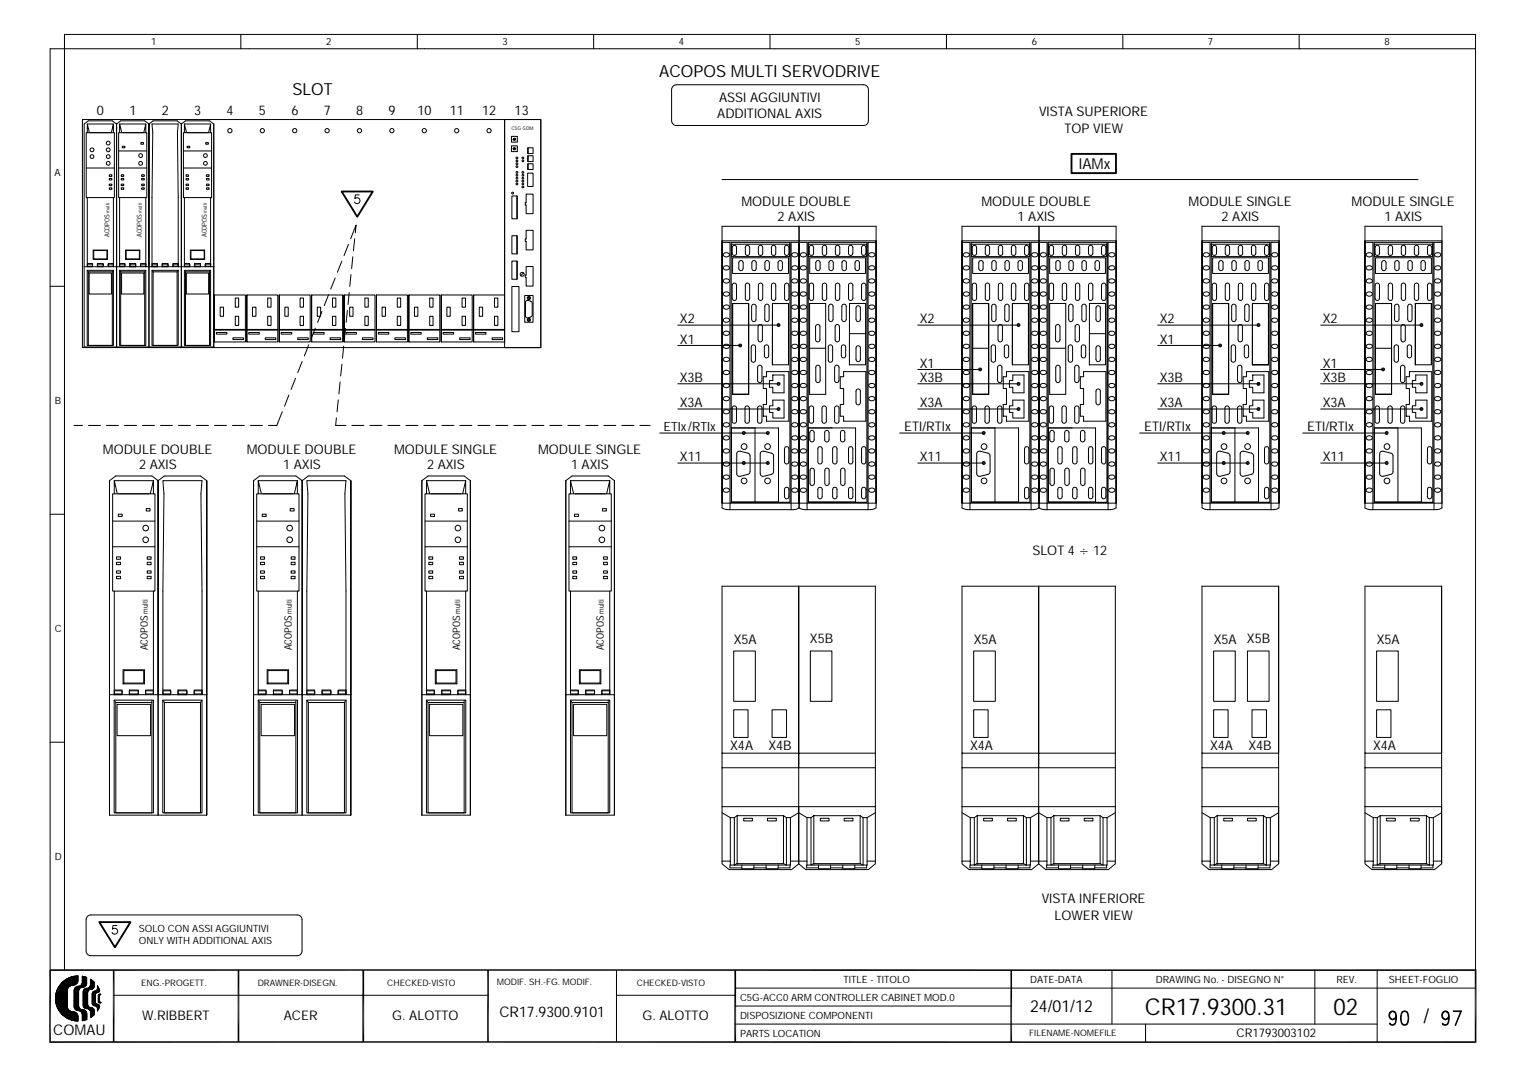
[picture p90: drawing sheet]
<svg xmlns="http://www.w3.org/2000/svg" width="297mm" height="210mm" viewBox="0 0 297 210" stroke-linecap="round" stroke-linejoin="round" font-family="sans-serif">
<defs><g id="words">
<g font-size="4.5">
<text x="222.9" y="197.5">CR17.9300.31</text>
<text x="259.6" y="197.5">02</text>
</g>
<text font-size="3.9" x="277.1" y="199.2">/</text>
<g font-size="3.2">
<text x="128.3" y="14.9">ACOPOS MULTI SERVODRIVE</text>
<text x="56.9" y="18.5">SLOT</text>
<text x="200.5" y="197.1">24/01/12</text>
</g>
<g font-size="2.9">
<text x="210" y="32.9">IAMx</text>
<text x="10.4" y="201.5">COMAU</text>
<text x="97.2" y="198">CR17.9300.9101</text>
</g>
<g font-size="2.6">
<text x="18.9" y="22.3">0</text>
<text x="25.2" y="22.3">1</text>
<text x="31.5" y="22.3">2</text>
<text x="37.8" y="22.3">3</text>
<text x="44.1" y="22.3">4</text>
<text x="50.4" y="22.3">5</text>
<text x="56.7" y="22.3">6</text>
<text x="63" y="22.3">7</text>
<text x="69.3" y="22.3">8</text>
<text x="75.6" y="22.3">9</text>
<text x="81.3" y="22.3">10</text>
<text x="87.6" y="22.3">11</text>
<text x="93.9" y="22.3">12</text>
<text x="100.2" y="22.3">13</text>
<text x="139.6" y="23">ADDITIONAL AXIS</text>
<text x="140" y="19.8">ASSI AGGIUNTIVI</text>
<text x="202.3" y="22.6">VISTA SUPERIORE</text>
<text x="207.2" y="25.9">TOP VIEW</text>
<text x="144.3" y="40">MODULE DOUBLE</text>
<text x="191.1" y="40">MODULE DOUBLE</text>
<text x="231.4" y="40">MODULE SINGLE</text>
<text x="263.1" y="40">MODULE SINGLE</text>
<text x="151.4" y="43">2 AXIS</text>
<text x="198.1" y="43">1 AXIS</text>
<text x="237.8" y="43">2 AXIS</text>
<text x="269.5" y="43">1 AXIS</text>
<text x="132.4" y="62.9">X2</text>
<text x="179.1" y="62.9">X2</text>
<text x="225.8" y="62.9">X2</text>
<text x="257.5" y="62.9">X2</text>
<text x="132.4" y="66.9">X1</text>
<text x="179.1" y="71.6">X1</text>
<text x="225.8" y="66.9">X1</text>
<text x="257.5" y="71.6">X1</text>
<text x="132.4" y="74.4">X3B</text>
<text x="179.1" y="74.4">X3B</text>
<text x="225.8" y="74.4">X3B</text>
<text x="257.5" y="74.4">X3B</text>
<text x="132.4" y="79.3">X3A</text>
<text x="176" y="83.9">ETI/RTIx</text>
<text x="179.1" y="79.3">X3A</text>
<text x="222.8" y="83.9">ETI/RTIx</text>
<text x="225.8" y="79.3">X3A</text>
<text x="254.5" y="83.9">ETI/RTIx</text>
<text x="257.5" y="79.3">X3A</text>
<text x="20" y="88.4">MODULE DOUBLE</text>
<text x="48" y="88.4">MODULE DOUBLE</text>
<text x="76.7" y="88.4">MODULE SINGLE</text>
<text x="104.8" y="88.4">MODULE SINGLE</text>
<text x="132.4" y="89.8">X11</text>
<text x="179.1" y="89.8">X11</text>
<text x="225.8" y="89.8">X11</text>
<text x="257.5" y="89.8">X11</text>
<text x="27.1" y="91.4">2 AXIS</text>
<text x="55.1" y="91.4">1 AXIS</text>
<text x="83.1" y="91.4">2 AXIS</text>
<text x="111.2" y="91.4">1 AXIS</text>
<text x="201" y="108">SLOT 4 ÷ 12</text>
<text x="142.9" y="125.5">X5A</text>
<text x="157.7" y="125.3">X5B</text>
<text x="189.6" y="125.5">X5A</text>
<text x="236.3" y="125.5">X5A</text>
<text x="242.8" y="125.3">X5B</text>
<text x="268" y="125.5">X5A</text>
<text x="142.2" y="146">X4A</text>
<text x="149.6" y="146">X4B</text>
<text x="188.9" y="146">X4A</text>
<text x="235.6" y="146">X4A</text>
<text x="243" y="146">X4B</text>
<text x="267.3" y="146">X4A</text>
<text x="202.8" y="175.8">VISTA INFERIORE</text>
<text x="205.3" y="179.1">LOWER VIEW</text>
<text x="27.7" y="198.7">W.RIBBERT</text>
<text x="55.2" y="198.7">ACER</text>
<text x="76.4" y="198.7">G. ALOTTO</text>
<text x="125.1" y="198.7">G. ALOTTO</text>
</g>
<text font-size="2.5" x="129.1" y="83.9">ETIx/RTIx</text>
<text font-size="2.3" x="240.7" y="202">CR1793003102</text>
<g font-size="2">
<text x="28.8" y="126.7" transform="rotate(-90 28.8 126.7)">ACOPOS</text>
<text x="56.8" y="126.7" transform="rotate(-90 56.8 126.7)">ACOPOS</text>
<text x="89.6" y="126.7" transform="rotate(-90 89.6 126.7)">ACOPOS</text>
<text x="117.6" y="126.7" transform="rotate(-90 117.6 126.7)">ACOPOS</text>
</g>
<g font-size="1.9">
<text x="29.4" y="8.8">1</text>
<text x="63.5" y="8.8">2</text>
<text x="97.8" y="8.8">3</text>
<text x="132.1" y="8.8">4</text>
<text x="166.5" y="8.8">5</text>
<text x="200.9" y="8.8">6</text>
<text x="235.2" y="8.8">7</text>
<text x="269.5" y="8.8">8</text>
<text x="10.6" y="34.3">A</text>
<text x="10.7" y="78.6">B</text>
<text x="10.6" y="123">C</text>
<text x="10.7" y="167.4">D</text>
<text x="27" y="181.4">SOLO CON ASSI AGGIUNTIVI</text>
<text x="27" y="183.8">ONLY WITH ADDITIONAL AXIS</text>
<text x="164.2" y="191.5">TITLE - TITOLO</text>
<text x="200.6" y="191.5">DATE-DATA</text>
<text x="225" y="191.5">DRAWING No. - DISEGNO N°</text>
<text x="260.2" y="191.5">REV.</text>
<text x="270.4" y="191.5">SHEET-FOGLIO</text>
<text x="144.1" y="195">C5G-ACC0 ARM CONTROLLER CABINET MOD.0</text>
<text x="144.1" y="198.5">DISPOSIZIONE COMPONENTI</text>
<text x="144.1" y="202">PARTS LOCATION</text>
</g>
<g font-size="1.7">
<text x="27.5" y="191.9">ENG.-PROGETT.</text>
<text x="50.2" y="191.9">DRAWNER-DISEGN.</text>
<text x="75.4" y="191.9">CHECKED-VISTO</text>
<text x="96.7" y="191.7">MODIF. SH.-FG. MODIF.</text>
<text x="124" y="191.9">CHECKED-VISTO</text>
<text x="200.4" y="201.7">FILENAME-NOMEFILE</text>
</g>
<g font-size="1.4">
<text x="28.8" y="119.5" transform="rotate(-90 28.8 119.5)">multi</text>
<text x="56.8" y="119.5" transform="rotate(-90 56.8 119.5)">multi</text>
<text x="89.6" y="119.5" transform="rotate(-90 89.6 119.5)">multi</text>
<text x="117.6" y="119.5" transform="rotate(-90 117.6 119.5)">multi</text>
</g>
<g font-size="1.3">
<text x="21.3" y="46.2" transform="rotate(-90 21.3 46.2)">ACOPOS</text>
<text x="27.6" y="46.2" transform="rotate(-90 27.6 46.2)">ACOPOS</text>
<text x="40.3" y="46.2" transform="rotate(-90 40.3 46.2)">ACOPOS</text>
</g>
<g font-size="1">
<text x="99.6" y="25.2">C5G-SDM</text>
<text x="21.3" y="41.4" transform="rotate(-90 21.3 41.4)">multi</text>
<text x="27.6" y="41.4" transform="rotate(-90 27.6 41.4)">multi</text>
<text x="40.3" y="41.4" transform="rotate(-90 40.3 41.4)">multi</text>
</g>
</g></defs>
<g fill="none" stroke="#000" stroke-width=".19">
<path d="M46.9 6.7v2.8M81.2 6.7v2.8M115.6 6.7v2.8M130.9 16.9l.8-.4h36.4a.95 .95 0 0 1 1 .9v6.1a.91 .91 0 0 1-1 .9h-36.4a.91 .91 0 0 1-1-.9v-6.1zM149.9 6.7v2.8M184.3 6.7v2.8M218.6 6.7v2.8M252.9 6.7v2.8M287.3 9.5h-277.5v179.4M16 23.3h89.3v44.4h-89.3zM16.8 25.8h5.5v12.7h-5.5zM16.8 32.7h5.5"/>
<path d="M17 25.8v-1.7l.4 1.7M17 38.5v13.4h1v-.6h-1M17 24.1h5.1M17.6 25.8h3.9M21.3 34h.5v.3h-.5zM21.3 35.8h.5v.3h-.5zM21.3 34.7h.5v.3h-.5zM21.3 36.6h.5v.3h-.5zM21.7 25.8l.4-1.7v1.7M22.1 38.5v13.4M22.7 24.1l-.8-.6h-4.7l-.8 .6v43.5h6.3M22.7 24.1l.8-.6h4.7l.8 .6"/>
<path d="M22.7 24.1v43.5M23.1 25.8h5.5v12.7h-5.5zM23.1 29.4h5.5M23.1 32.7h5.5M23.3 25.8v-1.7l.4 1.7M23.3 38.5v13.4h1v-.6h-1M23.3 24.1h5.1M23.6 34h.5v.3h-.5zM23.6 35.8h.5v.3h-.5zM23.6 34.7h.5v.3h-.5zM23.6 36.6h.5v.3h-.5zM23.8 28.5h.5v.3h-.5z"/>
<path d="M23.9 25.8h3.9M27.4 27.8h.5v.3h-.5zM27.6 34h.5v.3h-.5zM27.6 35.8h.5v.3h-.5zM27.6 34.7h.5v.3h-.5zM27.6 36.6h.5v.3h-.5zM28 25.8l.4-1.7v1.7M28.4 38.5v13.4M29 24.1l.8-.6h4.7l.8 .6M29 24.1v43.5M35.3 24.1l.8-.6h4.7l.8 .6v43.5h-18.9M35.3 24.1v43.5"/>
<path d="M35.7 25.8h5.5v12.7h-5.5zM35.7 29.4h5.5M35.7 32.7h5.5M35.9 25.8v-1.7l.4 1.7M35.9 38.5v13.4h1v-.6h-1M35.9 24.1h5.1M36.2 34h.5v.3h-.5zM36.2 35.8h.5v.3h-.5zM36.2 34.7h.5v.3h-.5zM36.2 36.6h.5v.3h-.5zM36.4 28.5h.5v.3h-.5zM36.5 25.8h3.9"/>
<path d="M40 27.8h.6v.3h-.6zM40.2 34h.5v.3h-.5zM40.2 35.8h.5v.3h-.5zM40.2 34.7h.5v.3h-.5zM40.2 36.6h.5v.3h-.5zM40.6 25.8l.4-1.7v1.7M41 38.5v13.4M41.6 24.1v27.8zM69.9 37.9h-.7l-.1 .8a.57 .57 0 0 1 .8-.1 .57 .57 0 0 1 0 .9 .57 .57 0 0 1-.9-.2M98.2 23.3h7.1v44.4h-7.1zM98.2 23.3v34.1M99.6 26.6h1.1v1.1h-1.1z"/>
<path d="M99.6 28.4h1.1v1.1h-1.1zM99.7 38.2h1v4.4h-1zM99.9 27.1h.4l-.2 .1zM99.9 28.9h.2l.2 .1zM100.6 38.2v4.4M102.4 37.8h1.4v3.8h-1.4v-1.6h-.1v-.5h.1zM102.7 28.8h1.1v1.1h-1.1zM102.7 30.3h1.1v1.2h-1.1zM102.7 33.7h1.1v2.6h-1.1zM102.7 31.9h1.1v1.1h-1.1zM102.8 28.8v1.1M102.8 30.3v1.2"/>
<path d="M102.8 31.9v1.1M140.6 35h135.5M9.8 55.7h2.8M16.4 51.9h25.2M17 52.6h5.1v14.7h-5.1zM17 52.6l.2 .3M17 51.4h1v.4h-1zM17.2 52.9h4.7v14.4h-4.7zM17.4 53.2h4.3v4h-4.3zM18.1 48.7h2.8v1.8h-2.8zM18.2 48.8h2.6v1.6h-2.6zM19 51.4h1.1v.4h-1.1z"/>
<path d="M19 51.3h1.1v.6h-1.1zM21.1 51.4h1v.4h-1zM22.1 51.3h-1v.6M22.1 52.6l-.2 .3M23.3 51.4h1v.4h-1zM23.3 52.6h5.1v14.7h-5.1zM23.3 52.6l.2 .3M23.5 52.9h4.7v14.4h-4.7zM23.7 53.2h4.3v4h-4.3zM24.4 48.7h2.8v1.8h-2.8zM24.6 48.8h2.5v1.6h-2.5zM25.3 51.4h1.1v.4h-1.1z"/>
<path d="M25.3 51.9v-.6h1.1v.6M27.4 51.4h1v.4h-1zM28.4 51.3h-1v.6M28.4 52.6l-.2 .3M29.6 51.4h1v.4h-1zM29.6 52.6h5.1v14.7h-5.1zM29.6 51.9l.1-26.1-.1-1.7h5.1l-.2 1.7 .2 26.1M29.6 51.3h1v.6M29.6 52.6l.2 .3M29.8 52.9h4.7v14.4h-4.7zM31.6 51.4h1.1v.4h-1.1zM31.6 51.3h1.1v.6h-1.1z"/>
<path d="M33.7 51.4h1v.4h-1zM34.7 52.6l-.2 .3M34.7 51.3h-1v.6M35.9 51.4h1v.4h-1zM35.9 52.6h5.1v14.7h-5.1zM35.9 52.6l.2 .3M36.1 52.9h4.7v14.4h-4.7zM36.3 53.2h4.3v4h-4.3zM37.1 48.7h2.7v1.8h-2.7zM37.2 48.8h2.6v1.6h-2.6zM37.9 51.4h1.1v.4h-1.1zM37.9 51.9v-.6h1.1v.6"/>
<path d="M40 51.4h1v.4h-1zM41 51.3h-1v.6M41 52.6l-.2 .3M41.6 51.9v15.7zM41.7 57.4v9.2h6.1v-9.2h-6.1v9.2M42.9 59.8h.6v1.8h-.6zM45.8 58h.7v1.8h-.7zM48 57.4v9.2h6.1v-9.2h-6.1v9.2M49.1 59.8h.7v1.8h-.7zM52.1 58h.7v1.8h-.7zM54.4 57.4v9.2h6v-9.2h-6v9.2M55.5 59.8h.6v1.8h-.6z"/>
<path d="M58.4 58h.7v1.8h-.7zM60.7 57.4v9.2h6v-9.2h-6v9.2M61.8 59.8h.6v1.8h-.6zM64 57.4l-.9 2.1M64.7 58h.7v1.8h-.7zM65.3 54.1l-.9 2.2M66.5 50.9l-.8 2.1M67 57.4v9.2h6v-9.2h-6v9.2M67.8 47.6l-.8 2.2M68 57l-.2 2.3M68.1 59.8h.6v1.8h-.6zM68.3 53.5l-.2 2.3"/>
<path d="M68.7 50l-.2 2.3M69 46.5l-.2 2.3M69.2 45.3l.1-1.5-1 2.7M71 58h.7v1.8h-.7zM73.3 57.4v9.2h6v-9.2h-6v9.2M74.4 59.8h.6v1.8h-.6zM77.3 58h.7v1.8h-.7zM79.6 57.4v9.2h6v-9.2h-6v9.2M80.7 59.8h.6v1.8h-.6zM83.7 58h.6v1.8h-.6zM85.9 57.4v9.2h6v-9.2h-6v9.2M87 59.8h.7v1.8h-.7z"/>
<path d="M90 58h.6v1.8h-.6zM92.2 57.4v9.2h6v-9.2h-6v9.2M93.3 59.8h.7v1.8h-.7zM96.3 58h.6v1.8h-.6zM99.7 50.8h1v3.6h-1zM99.7 45.9h1v3.5h-1zM99.7 55.8h1.3v8.8h-1.3zM100.6 45.9v3.5M100.6 50.8v3.6M101.9 53.1l-.5 .6M102.2 57.5h1.6v5.3h-1.6zM102.4 58.6l.4-.1 .6 .2 .2 .3v2.5l-.2 .2-.6 .2-.4-.1-.1-.3z"/>
<path d="M102.4 44.8h1.4v3.9h-1.4v-1.7h-.1v-.5h.1zM102.4 51.9h1.4v3.8h-1.4v-1.6h-.1v-.5h.1zM102.7 57.9l.3-.2 .3 .2v.3l-.3 .2-.3-.2zM140.6 47.2h1.5v52M140.6 46.9h30M140.9 57.1a.6 .6 0 0 1 .6-.3 .6 .6 0 0 1 .5 .6 .59 .59 0 0 1-.7 .3 .59 .59 0 0 1-.4-.6zM140.9 49.4a.6 .6 0 0 1 .6-.2 .6 .6 0 0 1 .5 .6 .59 .59 0 0 1-.7 .2 .59 .59 0 0 1-.4-.6zM140.9 59.5a.56 .56 0 0 1 .7-.1 .56 .56 0 0 1 .3 .6 .59 .59 0 0 1-.7 .2 .59 .59 0 0 1-.3-.6zM141 51.9l.3-.2a.47 .47 0 0 1 .7 .5 .47 .47 0 0 1-.7 .4l-.1-.1a.38 .38 0 0 1-.4-.2 .38 .38 0 0 1 .2-.4zM141 54.4l.4-.1a.46 .46 0 0 1 .6 .5 .46 .46 0 0 1-.7 .3h-.1a.37 .37 0 0 1-.4-.3 .37 .37 0 0 1 .2-.4zM142.3 47.2h11.5v50.6h-11.5zM142.4 47.6h11.3v2.4h-11.3z"/>
<path d="M142.6 50.2h10.9v3h-10.9zM142.6 59.1h3.2v17.7h-3.2v-17.7v17.7h3.2M142.6 59.1h3.1v17.7M142.7 47.9l.4-.1 .3 .2v1.3a.42 .42 0 0 1-.4 .4 .42 .42 0 0 1-.5-.4v-1.1zM142.7 55.2l.3-.1 .4 .3v2.7a.42 .42 0 0 1-.4 .4 .42 .42 0 0 1-.5-.4v-2.5zM144 50.9l.4-.1 .2 .2 .1 1.3a.42 .42 0 0 1-.4 .4 .42 .42 0 0 1-.5-.4v-1.1zM145.2 47.9l.5-.1 .2 .2v1.3a.42 .42 0 0 1-.4 .4 .42 .42 0 0 1-.4-.4v-1.1zM145.2 55.2l.3-.1 .4 .3v2.7a.42 .42 0 0 1-.4 .4 .42 .42 0 0 1-.4-.4v-2.5zM146.5 59.3h.4l.3 .3v2.6a.42 .42 0 0 1-.5 .4 .42 .42 0 0 1-.4-.4v-2.6zM146.5 50.9l.5-.1 .2 .2v1.3a.42 .42 0 0 1-.4 .4 .42 .42 0 0 1-.4-.4v-1.1zM147.8 47.9l.4-.1 .3 .2v1.3a.42 .42 0 0 1-.4 .4 .42 .42 0 0 1-.5-.4v-1.1zM147.8 55.2l.3-.1 .4 .3v2.7a.42 .42 0 0 1-.4 .4 .42 .42 0 0 1-.5-.4v-2.5z"/>
<path d="M149 59.3l.3-.1 .4 .3v2.7a.42 .42 0 0 1-.4 .4 .42 .42 0 0 1-.4-.4v-2.6zM149 50.9l.5-.1 .2 .2 .1 1.3a.43 .43 0 0 1-.5 .4 .43 .43 0 0 1-.4-.4v-1.1zM150.3 47.9l.5-.1 .2 .2v1.3a.42 .42 0 0 1-.4 .4 .42 .42 0 0 1-.4-.4v-1.1zM150.3 55.2l.3-.1 .4 .3v2.7a.42 .42 0 0 1-.4 .4 .42 .42 0 0 1-.4-.4v-2.5zM150.4 59.1h3.1v11.9v-11.9h-3.1M150.4 59.1v11.9v-11.9M151.6 50.9l.5-.1 .2 .2v1.3a.42 .42 0 0 1-.4 .4 .42 .42 0 0 1-.4-.4v-1.1zM152.8 47.9l.5-.1 .2 .2 .1 1.3a.42 .42 0 0 1-.4 .4 .42 .42 0 0 1-.5-.4zM152.9 55.3l.4-.1 .2 .2 .1 2.7a.42 .42 0 0 1-.4 .4 .42 .42 0 0 1-.5-.4v-2.5zM154.2 52a.6 .6 0 0 1 .6-.3 .6 .6 0 0 1 .5 .6 .59 .59 0 0 1-.7 .3 .59 .59 0 0 1-.4-.6zM154.2 57.1a.6 .6 0 0 1 .7-.3 .6 .6 0 0 1 .4 .6 .59 .59 0 0 1-.7 .3 .59 .59 0 0 1-.4-.6zM154.2 49.4a.6 .6 0 0 1 .7-.2 .6 .6 0 0 1 .4 .6 .59 .59 0 0 1-.7 .2 .59 .59 0 0 1-.4-.6z"/>
<path d="M154.2 54.5a.56 .56 0 0 1 .7-.2 .56 .56 0 0 1 .3 .6 .58 .58 0 0 1-.7 .2 .58 .58 0 0 1-.3-.6zM154.2 59.5a.56 .56 0 0 1 .7-.1 .56 .56 0 0 1 .3 .6 .59 .59 0 0 1-.6 .2 .59 .59 0 0 1-.4-.6zM155.6 46.9v51.1v-53.9v54.8l-1.2 .3h-12.7l-1.1-.3v-54.8h30v53.9M155.6 46.9v51.1M155.9 52a.61 .61 0 0 1 .6-.3 .61 .61 0 0 1 .5 .6 .63 .63 0 0 1-.7 .3 .63 .63 0 0 1-.5-.6zM155.9 54.5a.61 .61 0 0 1 .6-.2 .61 .61 0 0 1 .5 .6 .65 .65 0 0 1-.7 .2 .65 .65 0 0 1-.5-.5zM155.9 57.1a.61 .61 0 0 1 .6-.3 .61 .61 0 0 1 .5 .6 .63 .63 0 0 1-.7 .3 .63 .63 0 0 1-.5-.6zM155.9 49.4a.61 .61 0 0 1 .6-.2 .61 .61 0 0 1 .5 .6 .63 .63 0 0 1-.7 .2 .63 .63 0 0 1-.5-.5zM155.9 59.5a.56 .56 0 0 1 .7-.1 .56 .56 0 0 1 .3 .6 .59 .59 0 0 1-.7 .2 .59 .59 0 0 1-.3-.6zM157.4 47.2h11.4v50.6h-11.4zM157.4 47.6h11.3v2.4h-11.3zM157.6 59.1h3.1v17.7h-3.1z"/>
<path d="M157.6 50.2h10.9v3h-10.9zM157.7 47.9l.4-.1 .2 .2 .1 1.3a.42 .42 0 0 1-.4 .4 .42 .42 0 0 1-.5-.4v-1.1zM157.7 55.2l.3-.1 .3 .3 .1 2.7a.42 .42 0 0 1-.4 .4 .42 .42 0 0 1-.5-.4v-2.5zM158.9 50.9l.5-.1 .2 .2 .1 1.3a.42 .42 0 0 1-.5 .4 .42 .42 0 0 1-.4-.4v-1.1zM160.2 47.9l.5-.1 .2 .2v1.3a.42 .42 0 0 1-.4 .4 .42 .42 0 0 1-.4-.4v-1.1zM160.2 55.2l.3-.1 .4 .3v2.7a.42 .42 0 0 1-.4 .4 .42 .42 0 0 1-.4-.4v-2.5zM161.5 59.3l.3-.1 .4 .3v2.7a.42 .42 0 0 1-.4 .4 .42 .42 0 0 1-.5-.4v-2.6zM161.5 50.9l.4-.1 .3 .2v1.3a.42 .42 0 0 1-.4 .4 .42 .42 0 0 1-.4-.4v-1.1zM162.8 55.2l.3-.1 .3 .3 .1 2.7a.42 .42 0 0 1-.5 .4 .42 .42 0 0 1-.4-.4v-2.5zM162.8 47.9l.4-.1 .2 .2 .1 1.3a.43 .43 0 0 1-.4 .4 .43 .43 0 0 1-.5-.4v-1.1zM164 59.3h.5l.2 .3v2.6a.43 .43 0 0 1-.4 .4 .43 .43 0 0 1-.4-.4zM164 50.9l.5-.1 .2 .2 .1 1.3a.42 .42 0 0 1-.5 .4 .42 .42 0 0 1-.4-.4v-1.1z"/>
<path d="M165.3 47.9l.5-.1 .2 .2v1.3a.42 .42 0 0 1-.4 .4 .42 .42 0 0 1-.4-.4v-1.1zM165.3 55.2l.3-.1 .4 .3v2.7a.42 .42 0 0 1-.4 .4 .42 .42 0 0 1-.4-.4v-2.5zM165.4 59.1h3.1v11.9h-3.1zM166.6 50.9l.4-.1 .3 .2v1.3a.42 .42 0 0 1-.4 .4 .42 .42 0 0 1-.4-.4v-1.1zM166.8 59.6l.3-.1 .4 .3v2.4a.42 .42 0 0 1-.4 .4 .42 .42 0 0 1-.5-.4v-2.3zM167.9 47.9l.4-.1 .3 .2v1.3a.42 .42 0 0 1-.5 .4 .42 .42 0 0 1-.4-.4v-1.1zM167.9 55.3l.4-.1 .3 .2v2.7a.42 .42 0 0 1-.5 .4 .42 .42 0 0 1-.4-.4v-2.5zM169.2 57.1a.61 .61 0 0 1 .6-.3 .61 .61 0 0 1 .5 .6 .6 .6 0 0 1-.7 .3 .6 .6 0 0 1-.4-.6zM169.2 51.9a.55 .55 0 0 1 .7-.2 .55 .55 0 0 1 .3 .7 .58 .58 0 0 1-.7 .2 .58 .58 0 0 1-.3-.6zM169.2 54.5a.56 .56 0 0 1 .7-.2 .56 .56 0 0 1 .3 .6 .58 .58 0 0 1-.7 .2 .58 .58 0 0 1-.3-.6zM169.2 49.4a.56 .56 0 0 1 .7-.2 .56 .56 0 0 1 .3 .6 .58 .58 0 0 1-.7 .2 .58 .58 0 0 1-.3-.6zM169.2 59.5a.56 .56 0 0 1 .7-.1 .56 .56 0 0 1 .3 .6 .59 .59 0 0 1-.7 .2 .59 .59 0 0 1-.3-.6z"/>
<path d="M170.5 47.2h-1.5v52M170.5 46.9v51.1M187.3 44.1h30v54.8l-1.1 .3h-12.8l-1.1-.3-1.2 .3h-12.7l-1.1-.3zM187.3 47.2h1.5v52M187.3 46.9h30M187.6 52a.6 .6 0 0 1 .6-.3 .6 .6 0 0 1 .5 .6 .59 .59 0 0 1-.7 .3 .59 .59 0 0 1-.4-.6zM187.6 57.1a.6 .6 0 0 1 .7-.3 .6 .6 0 0 1 .4 .6 .59 .59 0 0 1-.7 .3 .59 .59 0 0 1-.4-.6zM187.6 49.4a.6 .6 0 0 1 .7-.2 .6 .6 0 0 1 .4 .6 .59 .59 0 0 1-.7 .2 .59 .59 0 0 1-.4-.6zM187.6 54.5a.56 .56 0 0 1 .7-.2 .56 .56 0 0 1 .3 .6 .58 .58 0 0 1-.7 .2 .58 .58 0 0 1-.3-.6zM187.6 59.5a.56 .56 0 0 1 .7-.1 .56 .56 0 0 1 .3 .6 .59 .59 0 0 1-.6 .2 .59 .59 0 0 1-.4-.6zM189.1 47.2h11.4v50.6h-11.4zM189.1 47.6h11.3"/>
<path d="M189.1 50h11.3M189.3 59.1h3.2v17.7v-17.7h-3.2v17.7h3.2M189.4 50.2h10.8v3h-10.8zM189.4 59.1v17.7h3.1M189.4 47.9l.4-.1 .3 .2v1.3a.42 .42 0 0 1-.4 .4 .42 .42 0 0 1-.4-.4zM189.4 55.2l.3-.1 .4 .3v2.7a.43 .43 0 0 1-.4 .4 .43 .43 0 0 1-.4-.4zM190.7 50.9l.4-.1 .3 .2v1.3a.42 .42 0 0 1-.4 .4 .42 .42 0 0 1-.5-.4v-1.1zM191.9 47.9l.5-.1 .2 .2 .1 1.3a.42 .42 0 0 1-.5 .4 .42 .42 0 0 1-.4-.4v-1.1zM191.9 55.2l.3-.1 .4 .3 .1 2.7a.42 .42 0 0 1-.5 .4 .42 .42 0 0 1-.4-.4v-2.5zM193.2 59.3h.4l.3 .3v2.6a.42 .42 0 0 1-.4 .4 .42 .42 0 0 1-.4-.4v-2.6zM193.2 50.9l.5-.1 .2 .2v1.3a.42 .42 0 0 1-.4 .4 .42 .42 0 0 1-.4-.4v-1.1zM194.5 47.9l.4-.1 .3 .2v1.3a.42 .42 0 0 1-.4 .4 .42 .42 0 0 1-.4-.4v-1.1z"/>
<path d="M194.5 55.2l.3-.1 .4 .3v2.7a.42 .42 0 0 1-.4 .4 .42 .42 0 0 1-.4-.4v-2.5zM195.7 59.3l.3-.1 .4 .3v2.7a.42 .42 0 0 1-.4 .4 .42 .42 0 0 1-.4-.4v-2.6zM195.8 50.9l.4-.1 .2 .2 .1 1.3a.42 .42 0 0 1-.4 .4 .42 .42 0 0 1-.5-.4v-1.1zM197 47.9l.5-.1 .2 .2 .1 1.3a.43 .43 0 0 1-.5 .4 .43 .43 0 0 1-.4-.4v-1.1zM197 55.2l.3-.1 .4 .3v2.7a.42 .42 0 0 1-.4 .4 .42 .42 0 0 1-.4-.4v-2.5zM197.1 59.1v11.9v-11.9h3.1v11.9v-11.9h-3.1M198.3 50.9l.5-.1 .2 .2v1.3a.42 .42 0 0 1-.4 .4 .42 .42 0 0 1-.4-.4v-1.1zM199.6 47.9l.4-.1 .3 .2v1.3a.42 .42 0 0 1-.4 .4 .42 .42 0 0 1-.4-.4v-1.1zM199.6 55.3l.4-.1 .3 .2v2.7a.42 .42 0 0 1-.4 .4 .42 .42 0 0 1-.4-.4v-2.5zM200.9 52a.61 .61 0 0 1 .7-.3 .61 .61 0 0 1 .4 .6 .63 .63 0 0 1-.7 .3 .63 .63 0 0 1-.4-.6zM200.9 57.1a.61 .61 0 0 1 .7-.3 .61 .61 0 0 1 .4 .6 .63 .63 0 0 1-.7 .3 .63 .63 0 0 1-.4-.6zM200.9 49.4a.61 .61 0 0 1 .7-.2 .61 .61 0 0 1 .4 .6 .63 .63 0 0 1-.7 .2 .63 .63 0 0 1-.4-.5z"/>
<path d="M201 54.5a.56 .56 0 0 1 .6-.2 .56 .56 0 0 1 .4 .6 .58 .58 0 0 1-.7 .2 .58 .58 0 0 1-.4-.6zM201 59.5a.56 .56 0 0 1 .7-.1 .56 .56 0 0 1 .3 .6 .59 .59 0 0 1-.7 .2 .59 .59 0 0 1-.4-.6zM202.3 46.9v51.1v-53.9v54.8M202.6 52a.61 .61 0 0 1 .6-.3 .61 .61 0 0 1 .5 .6 .6 .6 0 0 1-.7 .3 .6 .6 0 0 1-.4-.6zM202.6 54.5a.61 .61 0 0 1 .6-.2 .61 .61 0 0 1 .5 .6 .61 .61 0 0 1-.7 .2 .61 .61 0 0 1-.4-.6zM202.6 57.1a.61 .61 0 0 1 .6-.3 .61 .61 0 0 1 .5 .6 .6 .6 0 0 1-.7 .3 .6 .6 0 0 1-.4-.6zM202.6 49.4a.61 .61 0 0 1 .6-.2 .61 .61 0 0 1 .5 .6 .6 .6 0 0 1-.7 .2 .6 .6 0 0 1-.4-.6zM202.6 59.5a.56 .56 0 0 1 .7-.1 .56 .56 0 0 1 .3 .6 .59 .59 0 0 1-.7 .2 .59 .59 0 0 1-.3-.6zM204.1 47.2h11.4v50.6h-11.4zM204.1 47.6h11.4v2.4h-11.4zM204.3 50.2h10.9v3h-10.9zM204.3 59.1h3.2v17.7h-3.2z"/>
<path d="M204.4 47.9l.5-.1 .2 .2v1.3a.42 .42 0 0 1-.4 .4 .42 .42 0 0 1-.4-.4v-1.1zM204.4 55.2l.3-.1 .4 .3v2.7a.42 .42 0 0 1-.4 .4 .42 .42 0 0 1-.4-.4v-2.5zM205.7 50.9l.4-.1 .3 .2v1.3a.42 .42 0 0 1-.4 .4 .42 .42 0 0 1-.5-.4zM206.9 47.9l.5-.1 .2 .2v1.3a.42 .42 0 0 1-.4 .4 .42 .42 0 0 1-.4-.4v-1.1zM206.9 55.2l.3-.1 .4 .3v2.7a.42 .42 0 0 1-.4 .4 .42 .42 0 0 1-.4-.4v-2.5zM208.2 59.3l.3-.1 .4 .3v2.7a.42 .42 0 0 1-.4 .4 .42 .42 0 0 1-.5-.4v-2.6zM208.2 50.9l.5-.1 .2 .2v1.3a.42 .42 0 0 1-.4 .4 .42 .42 0 0 1-.4-.4v-1.1zM209.5 55.2l.3-.1 .4 .3v2.7a.42 .42 0 0 1-.4 .4 .42 .42 0 0 1-.4-.4v-2.5zM209.5 47.9l.4-.1 .3 .2v1.3a.42 .42 0 0 1-.4 .4 .42 .42 0 0 1-.4-.4v-1.1zM210.7 59.3h.5l.3 .3v2.6a.42 .42 0 0 1-.5 .4 .42 .42 0 0 1-.4-.4v-2.6zM210.8 50.9l.4-.1 .3 .2v1.3a.42 .42 0 0 1-.4 .4 .42 .42 0 0 1-.5-.4v-1.1zM212 47.9l.5-.1 .2 .2v1.3a.42 .42 0 0 1-.4 .4 .42 .42 0 0 1-.4-.4v-1.1z"/>
<path d="M212 55.2l.3-.1 .4 .3v2.7a.42 .42 0 0 1-.4 .4 .42 .42 0 0 1-.4-.4v-2.5zM212.1 59.1h3.1v11.9h-3.1zM213.3 50.9l.5-.1 .2 .2v1.3a.43 .43 0 0 1-.4 .4 .43 .43 0 0 1-.4-.4v-1.1zM213.5 59.6l.3-.1 .4 .3v2.4a.42 .42 0 0 1-.4 .4 .42 .42 0 0 1-.4-.4v-2.3zM214.6 47.9l.4-.1 .3 .2v1.3a.42 .42 0 0 1-.4 .4 .42 .42 0 0 1-.5-.4v-1.1zM214.6 55.3l.4-.1 .3 .2v2.7a.42 .42 0 0 1-.4 .4 .42 .42 0 0 1-.5-.4v-2.5zM215.9 57.1a.6 .6 0 0 1 .7-.3 .6 .6 0 0 1 .4 .6 .59 .59 0 0 1-.7 .3 .59 .59 0 0 1-.4-.6zM215.9 49.4a.6 .6 0 0 1 .7-.2 .6 .6 0 0 1 .4 .6 .59 .59 0 0 1-.7 .2 .59 .59 0 0 1-.4-.6zM216 51.9a.56 .56 0 0 1 .7-.2 .56 .56 0 0 1 .3 .7 .58 .58 0 0 1-.7 .2 .58 .58 0 0 1-.4-.6zM216 54.5a.56 .56 0 0 1 .7-.2 .56 .56 0 0 1 .3 .6 .58 .58 0 0 1-.7 .2 .58 .58 0 0 1-.4-.6zM216 59.5a.56 .56 0 0 1 .7-.1 .56 .56 0 0 1 .3 .6 .59 .59 0 0 1-.7 .2 .59 .59 0 0 1-.4-.6zM217.3 47.2h-1.6v52"/>
<path d="M234 46.9h15M234 47.2h1.6v52M234.3 52a.61 .61 0 0 1 .7-.3 .61 .61 0 0 1 .4 .6 .63 .63 0 0 1-.7 .3 .63 .63 0 0 1-.4-.6zM234.3 54.5a.61 .61 0 0 1 .7-.2 .61 .61 0 0 1 .4 .6 .65 .65 0 0 1-.7 .2 .65 .65 0 0 1-.4-.5zM234.3 57.1a.61 .61 0 0 1 .7-.3 .61 .61 0 0 1 .4 .6 .63 .63 0 0 1-.7 .3 .63 .63 0 0 1-.4-.6zM234.3 49.4a.61 .61 0 0 1 .7-.2 .61 .61 0 0 1 .4 .6 .63 .63 0 0 1-.7 .2 .63 .63 0 0 1-.4-.5zM234.4 59.5a.56 .56 0 0 1 .7-.1 .56 .56 0 0 1 .3 .6 .59 .59 0 0 1-.7 .2 .59 .59 0 0 1-.4-.6zM235.8 47.2h11.4v50.6h-11.4zM235.8 47.6h11.4v2.4h-11.4M236.1 59.1h3.1v17.7v-17.7h-3.1v17.7h3.1M236.1 50.2h10.8v3h-10.8zM236.1 59.1v17.7h3.1"/>
<path d="M236.1 47.9l.5-.1 .2 .2v1.3a.42 .42 0 0 1-.4 .4 .42 .42 0 0 1-.4-.4v-1.1zM236.1 55.2l.3-.1 .4 .3v2.7a.42 .42 0 0 1-.4 .4 .42 .42 0 0 1-.4-.4v-2.5zM237.4 50.9l.4-.1 .3 .2v1.3a.42 .42 0 0 1-.4 .4 .42 .42 0 0 1-.4-.4v-1.1zM238.7 47.9l.4-.1 .3 .2v1.3a.42 .42 0 0 1-.4 .4 .42 .42 0 0 1-.5-.4v-1.1zM238.7 55.2l.3-.1 .4 .3v2.7a.42 .42 0 0 1-.4 .4 .42 .42 0 0 1-.5-.4v-2.5zM239.9 59.3h.5l.2 .3v2.6a.42 .42 0 0 1-.4 .4 .42 .42 0 0 1-.4-.4v-2.6zM239.9 50.9l.5-.1 .2 .2 .1 1.3a.42 .42 0 0 1-.5 .4 .42 .42 0 0 1-.4-.4zM241.2 47.9l.5-.1 .2 .2v1.3a.42 .42 0 0 1-.4 .4 .42 .42 0 0 1-.4-.4v-1.1zM241.2 55.2l.3-.1 .4 .3v2.7a.42 .42 0 0 1-.4 .4 .42 .42 0 0 1-.4-.4v-2.5zM242.4 59.3h.5l.3 .3v2.6a.42 .42 0 0 1-.5 .4 .42 .42 0 0 1-.4-.4v-2.6zM242.5 50.9l.5-.1 .2 .2v1.3a.42 .42 0 0 1-.4 .4 .42 .42 0 0 1-.4-.4v-1.1zM243.8 47.9l.4-.1 .2 .2 .1 1.3a.42 .42 0 0 1-.4 .4 .42 .42 0 0 1-.5-.4v-1.1z"/>
<path d="M243.8 55.2l.3-.1 .3 .3 .1 2.7a.42 .42 0 0 1-.4 .4 .42 .42 0 0 1-.5-.4v-2.5zM243.8 59.1v11.9h3.2h-3.2zM243.8 59.1h3.2v11.9M243.8 59.1h3.1M245 50.9l.5-.1 .2 .2v1.3a.42 .42 0 0 1-.4 .4 .42 .42 0 0 1-.4-.4v-1.1zM246.3 47.9l.5-.1 .2 .2v1.3a.42 .42 0 0 1-.4 .4 .42 .42 0 0 1-.4-.4v-1.1zM246.3 55.3l.5-.1 .2 .2v2.7a.42 .42 0 0 1-.4 .4 .42 .42 0 0 1-.4-.4v-2.5zM247.6 57.1a.61 .61 0 0 1 .7-.3 .61 .61 0 0 1 .4 .6 .63 .63 0 0 1-.6 .3 .63 .63 0 0 1-.5-.6zM247.6 49.4a.61 .61 0 0 1 .7-.2 .61 .61 0 0 1 .4 .6 .63 .63 0 0 1-.6 .2 .63 .63 0 0 1-.5-.5zM247.7 51.9a.55 .55 0 0 1 .7-.2 .55 .55 0 0 1 .3 .7 .58 .58 0 0 1-.7 .2 .58 .58 0 0 1-.4-.6zM247.7 54.5a.56 .56 0 0 1 .7-.2 .56 .56 0 0 1 .3 .6 .58 .58 0 0 1-.7 .2 .58 .58 0 0 1-.4-.6zM247.7 59.5a.56 .56 0 0 1 .7-.1 .56 .56 0 0 1 .3 .6 .59 .59 0 0 1-.7 .2 .59 .59 0 0 1-.4-.6z"/>
<path d="M249 47.2h-1.6v52M265.7 47.2h1.6v52M266 52a.6 .6 0 0 1 .7-.3 .6 .6 0 0 1 .4 .6 .59 .59 0 0 1-.7 .3 .59 .59 0 0 1-.4-.6zM266 54.5a.6 .6 0 0 1 .7-.2 .6 .6 0 0 1 .4 .6 .63 .63 0 0 1-.6 .2 .63 .63 0 0 1-.5-.5zM266 57.1a.6 .6 0 0 1 .7-.3 .6 .6 0 0 1 .4 .6 .59 .59 0 0 1-.7 .3 .59 .59 0 0 1-.4-.6zM266 49.4a.6 .6 0 0 1 .7-.2 .6 .6 0 0 1 .4 .6 .59 .59 0 0 1-.7 .2 .59 .59 0 0 1-.4-.6zM266.1 59.5a.56 .56 0 0 1 .7-.1 .56 .56 0 0 1 .3 .6 .59 .59 0 0 1-.7 .2 .59 .59 0 0 1-.4-.6zM267.5 47.2h11.4v50.6h-11.4zM267.5 47.6h11.4v2.4h-11.4zM267.8 50.2h10.9v3h-10.9zM267.8 59.1h3.1v17.7h-3.1v-17.7v17.7h3.1M267.8 59.1h3.1"/>
<path d="M267.8 47.9l.5-.1 .2 .2 .1 1.3a.43 .43 0 0 1-.5 .4 .43 .43 0 0 1-.4-.4v-1.1zM267.8 55.2l.3-.1 .4 .3v2.7a.42 .42 0 0 1-.4 .4 .42 .42 0 0 1-.4-.4v-2.5zM269.1 50.9l.5-.1 .2 .2v1.3a.42 .42 0 0 1-.4 .4 .42 .42 0 0 1-.4-.4v-1.1zM270.4 47.9l.4-.1 .3 .2v1.3a.42 .42 0 0 1-.4 .4 .42 .42 0 0 1-.4-.4v-1.1zM270.4 55.2l.3-.1 .4 .3v2.7a.42 .42 0 0 1-.4 .4 .42 .42 0 0 1-.4-.4v-2.5zM271.6 59.3h.5l.3 .3v2.6a.43 .43 0 0 1-.5 .4 .43 .43 0 0 1-.4-.4zM271.7 50.9l.4-.1 .3 .2v1.3a.42 .42 0 0 1-.5 .4 .42 .42 0 0 1-.4-.4v-1.1zM272.9 47.9l.5-.1 .2 .2v1.3a.42 .42 0 0 1-.4 .4 .42 .42 0 0 1-.4-.4v-1.1zM272.9 55.2l.3-.1 .4 .3v2.7a.42 .42 0 0 1-.4 .4 .42 .42 0 0 1-.4-.4v-2.5zM274.2 59.3l.3-.1 .4 .3v2.7a.42 .42 0 0 1-.4 .4 .42 .42 0 0 1-.5-.4v-2.6zM274.2 50.9l.5-.1 .2 .2v1.3a.42 .42 0 0 1-.4 .4 .42 .42 0 0 1-.4-.4zM275.5 47.9l.4-.1 .3 .2v1.3a.42 .42 0 0 1-.4 .4 .42 .42 0 0 1-.5-.4v-1.1z"/>
<path d="M275.5 55.2l.3-.1 .4 .3v2.7a.42 .42 0 0 1-.4 .4 .42 .42 0 0 1-.5-.4v-2.5zM275.5 59.1v11.9v-11.9h3.2v11.9v-11.9h-3.2M276.8 50.9l.4-.1 .2 .2 .1 1.3a.42 .42 0 0 1-.4 .4 .42 .42 0 0 1-.5-.4v-1.1zM278 47.9l.5-.1 .2 .2v1.3a.42 .42 0 0 1-.4 .4 .42 .42 0 0 1-.4-.4v-1.1zM278 55.3l.5-.1 .2 .2v2.7a.42 .42 0 0 1-.4 .4 .42 .42 0 0 1-.4-.4v-2.5zM279.3 52a.61 .61 0 0 1 .7-.3 .61 .61 0 0 1 .5 .6 .63 .63 0 0 1-.7 .3 .63 .63 0 0 1-.5-.6zM279.3 57.1a.62 .62 0 0 1 .7-.3 .62 .62 0 0 1 .5 .6 .63 .63 0 0 1-.7 .3 .63 .63 0 0 1-.5-.6zM279.3 49.4a.62 .62 0 0 1 .7-.2 .62 .62 0 0 1 .5 .6 .63 .63 0 0 1-.7 .2 .63 .63 0 0 1-.5-.5zM279.4 54.5a.56 .56 0 0 1 .7-.2 .56 .56 0 0 1 .3 .6 .58 .58 0 0 1-.7 .2 .58 .58 0 0 1-.4-.6zM279.4 59.5a.56 .56 0 0 1 .7-.1 .56 .56 0 0 1 .3 .6 .59 .59 0 0 1-.7 .2 .59 .59 0 0 1-.4-.6zM280.7 44.1v53.9zM280.7 44.1h-15v54.8l1.1 .3h13.4l.5-.3v-52h-15"/>
<path d="M280.7 47.2h-1.5v52M41.7 64.1h6.1M41.7 64.3h6.1M42.1 64.7h2.1v.4h-2.1zM45.3 65.8h2.1v.3h-2.1zM45.8 61.6h.7v1.8h-.7zM48 64.1h6.1M48 64.3h6.1M48.4 64.7h2.1v.4h-2.1zM51.6 65.8h2.1v.3h-2.1zM52.1 61.6h.7v1.8h-.7zM54.4 64.1h6"/>
<path d="M54.4 64.3h6M54.7 64.7h2.1v.4h-2.1zM56.2 76.9l-.8 2.2M57.5 73.7l-.8 2.1M58 65.8h2v.3h-2zM58.4 61.6h.7v1.8h-.7zM58.8 70.4l-.8 2.2M60.1 67.1l-.9 2.2M60.7 64.1h6M60.7 64.3h6M61 64.7h2.1v.4h-2.1zM61.4 63.9l-.9 2.2"/>
<path d="M62.7 60.6l-.9 2.2M64.3 65.8h2v.3h-2zM64.7 61.6h.7v1.8h-.7zM65.8 77.9l-.2 2.3M66.2 74.4l-.2 2.3M66.6 70.9l-.3 2.3M66.9 67.4l-.2 2.3M67 64.1h6M67 64.3h6M67.3 63.9l-.3 2.3M67.4 64.7h2v.4h-2zM67.6 60.4l-.2 2.4"/>
<path d="M70.6 65.8h2v.3h-2zM71 61.6h.7v1.8h-.7zM73.3 64.1h6M73.3 64.3h6M73.7 64.7h2v.4h-2zM76.9 65.8h2v.3h-2zM77.3 61.6h.7v1.8h-.7zM79.6 64.1h6M79.6 64.3h6M80 64.7h2v.4h-2zM83.2 65.8h2v.3h-2zM83.7 61.6h.6v1.8h-.6z"/>
<path d="M85.9 64.1h6M85.9 64.3h6M86.3 64.7h2v.4h-2zM89.5 65.8h2v.3h-2zM90 61.6h.6v1.8h-.6zM92.2 64.1h6M92.2 64.3h6M92.6 64.7h2v.4h-2zM95.8 65.8h2v.3h-2zM96.3 61.6h.6v1.8h-.6zM102.7 62.1l.3-.2 .3 .2v.4l-.3 .1-.3-.1zM132 74.7h19.6"/>
<path d="M132 63.3h19.6M132 79.6h19.6M132 67.3h12.1M140.9 64.7a.6 .6 0 0 1 .6-.2 .6 .6 0 0 1 .5 .5 .59 .59 0 0 1-.7 .3 .59 .59 0 0 1-.4-.6zM140.9 77.4a.6 .6 0 0 1 .6-.2 .6 .6 0 0 1 .5 .6 .59 .59 0 0 1-.7 .2 .59 .59 0 0 1-.4-.6zM140.9 67.2a.56 .56 0 0 1 .7-.2 .56 .56 0 0 1 .3 .7 .59 .59 0 0 1-.7 .2 .59 .59 0 0 1-.3-.6zM140.9 74.8a.56 .56 0 0 1 .7-.2 .56 .56 0 0 1 .3 .7 .59 .59 0 0 1-.7 .2 .59 .59 0 0 1-.3-.6zM141 62l.4-.1a.46 .46 0 0 1 .6 .5 .46 .46 0 0 1-.7 .4l-.1-.1a.38 .38 0 0 1-.4-.2 .38 .38 0 0 1 .2-.5zM141 69.7l.4-.1a.46 .46 0 0 1 .6 .5 .46 .46 0 0 1-.7 .3h-.1a.38 .38 0 0 1-.4-.3 .38 .38 0 0 1 .2-.4zM141 72.2l.3-.1a.47 .47 0 0 1 .7 .4 .47 .47 0 0 1-.7 .4h-.1a.39 .39 0 0 1-.4-.2 .39 .39 0 0 1 .2-.5zM141 79.9l.4-.2a.46 .46 0 0 1 .6 .6 .46 .46 0 0 1-.7 .3h-.1a.37 .37 0 0 1-.4-.3 .37 .37 0 0 1 .2-.4zM142.7 79.2l.3-.2 .4 .3v2.7a.42 .42 0 0 1-.4 .4 .42 .42 0 0 1-.5-.4v-2.5z"/>
<path d="M145.1 79.2l.5-.1 .3 .4v2.5a.42 .42 0 0 1-.4 .4 .42 .42 0 0 1-.5-.4zM146.4 67.3l.4-.1 .3 .2v2.7a.42 .42 0 0 1-.4 .4 .42 .42 0 0 1-.5-.4v-2.5zM147.6 71.2l.5-.1 .2 .3v2.7a.42 .42 0 0 1-.4 .4 .42 .42 0 0 1-.4-.4v-2.6zM147.6 79.2l.3-.2 .4 .3v2.7a.42 .42 0 0 1-.4 .4 .42 .42 0 0 1-.4-.4v-2.5zM147.7 63.3l.3-.1 .4 .3v2.7a.42 .42 0 0 1-.4 .4 .42 .42 0 0 1-.4-.4v-2.6zM148.9 67.3l.5-.1 .2 .2v1.9a.42 .42 0 0 1-.4 .4 .42 .42 0 0 1-.4-.4v-1.7zM149.2 72.4h4.4v9.6h-4.4v-1h-.6v-2.2h.6v-3.2h-.6v-2.2h.6zM150.4 71h3.1zM150.4 71h.1M150.5 73h2.1v3.5h-2.1v-1.1h-.7v-1.3h.7zM150.5 77.9h2.1v3.5h-2.1v-1.1h-.7v-1.3h.7zM154.2 64.7a.6 .6 0 0 1 .7-.2 .6 .6 0 0 1 .4 .5 .59 .59 0 0 1-.7 .3 .59 .59 0 0 1-.4-.6z"/>
<path d="M154.2 69.8a.6 .6 0 0 1 .7-.2 .6 .6 0 0 1 .4 .5 .59 .59 0 0 1-.7 .3 .59 .59 0 0 1-.4-.6zM154.2 72.3a.6 .6 0 0 1 .7-.2 .6 .6 0 0 1 .4 .6 .59 .59 0 0 1-.7 .3 .59 .59 0 0 1-.4-.7zM154.2 77.4a.6 .6 0 0 1 .6-.2 .6 .6 0 0 1 .5 .6 .59 .59 0 0 1-.7 .2 .59 .59 0 0 1-.4-.6zM154.2 80a.6 .6 0 0 1 .7-.3 .6 .6 0 0 1 .4 .6 .63 .63 0 0 1-.7 .3 .63 .63 0 0 1-.5-.5zM154.2 62.1a.56 .56 0 0 1 .7-.2 .56 .56 0 0 1 .3 .7 .58 .58 0 0 1-.7 .2 .58 .58 0 0 1-.3-.6zM154.2 67.2a.56 .56 0 0 1 .7-.2 .56 .56 0 0 1 .3 .7 .59 .59 0 0 1-.6 .2 .59 .59 0 0 1-.4-.6zM154.2 74.8a.56 .56 0 0 1 .7-.2 .56 .56 0 0 1 .3 .7 .59 .59 0 0 1-.7 .2 .59 .59 0 0 1-.3-.6zM155.9 64.7a.61 .61 0 0 1 .6-.2 .61 .61 0 0 1 .5 .5 .63 .63 0 0 1-.7 .3 .63 .63 0 0 1-.5-.5zM155.9 62.2a.61 .61 0 0 1 .6-.3 .61 .61 0 0 1 .5 .6 .64 .64 0 0 1-.7 .3 .64 .64 0 0 1-.5-.6zM155.9 69.8a.61 .61 0 0 1 .6-.2 .61 .61 0 0 1 .5 .5 .64 .64 0 0 1-.7 .3 .64 .64 0 0 1-.5-.5zM155.9 72.3a.61 .61 0 0 1 .6-.2 .61 .61 0 0 1 .5 .6 .63 .63 0 0 1-.7 .3 .63 .63 0 0 1-.5-.6zM155.9 77.4a.62 .62 0 0 1 .6-.2 .62 .62 0 0 1 .5 .6 .63 .63 0 0 1-.7 .2 .63 .63 0 0 1-.5-.5z"/>
<path d="M155.9 80a.61 .61 0 0 1 .6-.3 .61 .61 0 0 1 .5 .6 .65 .65 0 0 1-.7 .3 .65 .65 0 0 1-.5-.5zM155.9 74.9a.61 .61 0 0 1 .6-.3 .61 .61 0 0 1 .5 .6 .63 .63 0 0 1-.7 .3 .63 .63 0 0 1-.5-.5zM155.9 67.2a.56 .56 0 0 1 .7-.2 .56 .56 0 0 1 .3 .7 .59 .59 0 0 1-.7 .2 .59 .59 0 0 1-.3-.6zM157.6 67.8h3.1M157.6 79.2l.5-.1 .3 .4v2.5a.43 .43 0 0 1-.4 .4 .43 .43 0 0 1-.5-.4v-2.5zM158.9 63.3l.3-.1 .4 .3v2.7a.42 .42 0 0 1-.4 .4 .42 .42 0 0 1-.4-.4v-2.6zM158.9 71.2l.5-.1 .2 .3 .1 2.7a.42 .42 0 0 1-.5 .4 .42 .42 0 0 1-.4-.4v-2.6zM160.1 79.2l.3-.2 .4 .3 .1 2.7a.42 .42 0 0 1-.5 .4 .42 .42 0 0 1-.4-.4v-2.5zM161.4 67.3l.4-.1 .3 .2v2.7a.42 .42 0 0 1-.4 .4 .42 .42 0 0 1-.5-.4v-2.5zM162.6 71.2l.5-.1 .2 .3v2.7a.42 .42 0 0 1-.4 .4 .42 .42 0 0 1-.4-.4v-2.6zM162.6 79.2l.5-.1 .2 .4v2.5a.42 .42 0 0 1-.4 .4 .42 .42 0 0 1-.4-.4v-2.5zM162.7 63.3l.5-.1 .2 .4v2.6a.42 .42 0 0 1-.4 .4 .42 .42 0 0 1-.4-.4v-2.6z"/>
<path d="M163.9 67.3l.5-.1 .2 .2v1.9a.42 .42 0 0 1-.4 .4 .42 .42 0 0 1-.4-.4v-1.7zM164.2 72.4h4.4v9.6h-4.4v-1h-.6v-2.2h.6v-3.2h-.6v-2.2h.6zM165.4 65h3.1M166.8 67.5l.4-.2 .3 .3v2.4a.42 .42 0 0 1-.4 .4 .42 .42 0 0 1-.5-.4v-2.3zM166.8 75.9l.3-.2 .4 .3v2.4a.42 .42 0 0 1-.4 .4 .42 .42 0 0 1-.5-.4v-2.2zM169.2 80a.61 .61 0 0 1 .6-.3 .61 .61 0 0 1 .5 .6 .61 .61 0 0 1-.7 .3 .61 .61 0 0 1-.4-.6zM169.2 64.6a.56 .56 0 0 1 .7-.2 .56 .56 0 0 1 .3 .7 .58 .58 0 0 1-.7 .2 .58 .58 0 0 1-.3-.6zM169.2 62.1a.55 .55 0 0 1 .7-.2 .55 .55 0 0 1 .3 .7 .58 .58 0 0 1-.7 .2 .58 .58 0 0 1-.3-.6zM169.2 67.2a.56 .56 0 0 1 .7-.2 .56 .56 0 0 1 .3 .7 .59 .59 0 0 1-.7 .2 .59 .59 0 0 1-.3-.6zM169.2 69.7a.55 .55 0 0 1 .7-.2 .55 .55 0 0 1 .3 .7 .58 .58 0 0 1-.7 .2 .58 .58 0 0 1-.3-.6zM169.2 72.3a.56 .56 0 0 1 .7-.2 .56 .56 0 0 1 .3 .6 .58 .58 0 0 1-.7 .3 .58 .58 0 0 1-.3-.7zM169.2 77.4a.55 .55 0 0 1 .7-.2 .55 .55 0 0 1 .3 .6 .58 .58 0 0 1-.7 .3 .58 .58 0 0 1-.3-.7z"/>
<path d="M169.2 74.8a.56 .56 0 0 1 .7-.2 .56 .56 0 0 1 .3 .7 .59 .59 0 0 1-.7 .2 .59 .59 0 0 1-.3-.6zM178.7 74.7h19.6M178.7 71.9h12.1M178.7 63.3h19.6M178.7 79.6h19.6M187.6 64.7a.6 .6 0 0 1 .7-.2 .6 .6 0 0 1 .4 .5 .59 .59 0 0 1-.7 .3 .59 .59 0 0 1-.4-.6zM187.6 69.8a.6 .6 0 0 1 .7-.2 .6 .6 0 0 1 .4 .5 .59 .59 0 0 1-.7 .3 .59 .59 0 0 1-.4-.6zM187.6 72.3a.6 .6 0 0 1 .7-.2 .6 .6 0 0 1 .4 .6 .59 .59 0 0 1-.7 .3 .59 .59 0 0 1-.4-.7zM187.6 77.4a.6 .6 0 0 1 .6-.2 .6 .6 0 0 1 .5 .6 .59 .59 0 0 1-.7 .2 .59 .59 0 0 1-.4-.6zM187.6 80a.6 .6 0 0 1 .7-.3 .6 .6 0 0 1 .4 .6 .63 .63 0 0 1-.7 .3 .63 .63 0 0 1-.5-.5zM187.6 62.1a.56 .56 0 0 1 .7-.2 .56 .56 0 0 1 .3 .7 .58 .58 0 0 1-.7 .2 .58 .58 0 0 1-.3-.6zM187.6 67.2a.56 .56 0 0 1 .7-.2 .56 .56 0 0 1 .3 .7 .59 .59 0 0 1-.6 .2 .59 .59 0 0 1-.4-.6z"/>
<path d="M187.6 74.8a.56 .56 0 0 1 .7-.2 .56 .56 0 0 1 .3 .7 .59 .59 0 0 1-.7 .2 .59 .59 0 0 1-.3-.6zM189.3 67.8h3.2M189.4 79.2l.3-.2 .4 .3v2.7a.42 .42 0 0 1-.4 .4 .42 .42 0 0 1-.4-.4v-2.5zM191.9 79.2l.4-.1 .3 .4v2.5a.42 .42 0 0 1-.4 .4 .42 .42 0 0 1-.5-.4v-2.5zM193.1 67.3l.3-.1a.37 .37 0 0 1 .4 .4v2.5a.42 .42 0 0 1-.4 .4 .42 .42 0 0 1-.4-.4v-2.5zM194.3 71.2l.5-.1 .2 .3 .1 2.7a.42 .42 0 0 1-.5 .4 .42 .42 0 0 1-.4-.4v-2.6zM194.3 79.2l.3-.2 .4 .3 .1 2.7a.42 .42 0 0 1-.5 .4 .42 .42 0 0 1-.4-.4v-2.5zM194.4 63.3l.5-.1 .3 .4-.1 2.6a.42 .42 0 0 1-.4 .4 .42 .42 0 0 1-.4-.4v-2.6zM195.6 67.3l.5-.1 .2 .2 .1 1.9a.42 .42 0 0 1-.5 .4 .42 .42 0 0 1-.4-.4v-1.7zM195.9 72.4h4.4v9.6h-4.4v-1h-.6v-2.2h.6v-3.2h-.6v-2.2h.6zM197.1 71h3.1zM197.1 71h.1"/>
<path d="M197.2 73h2.1v3.5h-2.1v-1.1h-.7v-1.3h.7zM197.2 77.9h2.1v3.5h-2.1v-1.1h-.7v-1.3h.7zM200.9 64.7a.61 .61 0 0 1 .7-.2 .61 .61 0 0 1 .4 .5 .63 .63 0 0 1-.7 .3 .63 .63 0 0 1-.4-.5zM200.9 69.8a.61 .61 0 0 1 .7-.2 .61 .61 0 0 1 .4 .5 .64 .64 0 0 1-.7 .3 .64 .64 0 0 1-.4-.5zM200.9 72.3a.61 .61 0 0 1 .7-.2 .61 .61 0 0 1 .4 .6 .63 .63 0 0 1-.7 .3 .63 .63 0 0 1-.4-.6zM200.9 77.4a.62 .62 0 0 1 .7-.2 .62 .62 0 0 1 .4 .6 .63 .63 0 0 1-.7 .2 .63 .63 0 0 1-.4-.5zM200.9 80a.61 .61 0 0 1 .7-.3 .61 .61 0 0 1 .4 .6 .65 .65 0 0 1-.7 .3 .65 .65 0 0 1-.4-.5zM201 62.1a.56 .56 0 0 1 .7-.2 .56 .56 0 0 1 .3 .7 .58 .58 0 0 1-.7 .2 .58 .58 0 0 1-.4-.6zM201 67.2a.56 .56 0 0 1 .7-.2 .56 .56 0 0 1 .3 .7 .59 .59 0 0 1-.7 .2 .59 .59 0 0 1-.4-.6zM201 74.8a.56 .56 0 0 1 .7-.2 .56 .56 0 0 1 .3 .7 .59 .59 0 0 1-.7 .2 .59 .59 0 0 1-.4-.6zM202.6 64.7a.61 .61 0 0 1 .6-.2 .61 .61 0 0 1 .5 .5 .6 .6 0 0 1-.7 .3 .6 .6 0 0 1-.4-.6zM202.6 62.2a.61 .61 0 0 1 .6-.3 .61 .61 0 0 1 .5 .6 .61 .61 0 0 1-.7 .3 .61 .61 0 0 1-.4-.6z"/>
<path d="M202.6 69.8a.61 .61 0 0 1 .6-.2 .61 .61 0 0 1 .5 .5 .61 .61 0 0 1-.7 .3 .61 .61 0 0 1-.4-.6zM202.6 72.3a.61 .61 0 0 1 .6-.2 .61 .61 0 0 1 .5 .6 .6 .6 0 0 1-.7 .3 .6 .6 0 0 1-.4-.7zM202.6 77.4a.62 .62 0 0 1 .6-.2 .62 .62 0 0 1 .5 .6 .6 .6 0 0 1-.7 .2 .6 .6 0 0 1-.4-.6zM202.6 80a.61 .61 0 0 1 .6-.3 .61 .61 0 0 1 .5 .6 .61 .61 0 0 1-.7 .3 .61 .61 0 0 1-.4-.6zM202.6 74.9a.61 .61 0 0 1 .6-.3 .61 .61 0 0 1 .5 .6 .6 .6 0 0 1-.7 .3 .6 .6 0 0 1-.4-.6zM202.6 67.2a.56 .56 0 0 1 .7-.2 .56 .56 0 0 1 .3 .7 .59 .59 0 0 1-.7 .2 .59 .59 0 0 1-.3-.6zM204.3 67.8h3.2M204.4 79.2l.4-.1 .3 .4v2.5a.42 .42 0 0 1-.4 .4 .42 .42 0 0 1-.4-.4v-2.5zM205.6 63.3l.5-.1 .3 .4v2.6a.43 .43 0 0 1-.5 .4 .43 .43 0 0 1-.4-.4zM205.7 71.2l.4-.1 .3 .3v2.7a.42 .42 0 0 1-.4 .4 .42 .42 0 0 1-.5-.4v-2.6zM206.9 79.2l.3-.2 .4 .3v2.7a.42 .42 0 0 1-.4 .4 .42 .42 0 0 1-.5-.4v-2.5zM208.1 67.3l.5-.1 .2 .2v2.7a.42 .42 0 0 1-.4 .4 .42 .42 0 0 1-.4-.4v-2.5z"/>
<path d="M209.3 71.2l.5-.1 .2 .3 .1 2.7a.42 .42 0 0 1-.5 .4 .42 .42 0 0 1-.4-.4v-2.6zM209.3 79.2l.5-.1 .3 .4v2.5a.42 .42 0 0 1-.5 .4 .42 .42 0 0 1-.4-.4v-2.5zM209.4 63.3l.5-.1 .2 .4v2.6a.42 .42 0 0 1-.4 .4 .42 .42 0 0 1-.4-.4v-2.6zM210.6 67.3l.5-.1 .2 .2v1.9a.42 .42 0 0 1-.4 .4 .42 .42 0 0 1-.4-.4v-1.7zM210.9 72.4h4.4v9.6h-4.4v-1h-.6v-2.2h.6v-3.2h-.6v-2.2h.6zM212.1 65h3.1M213.5 67.5l.5-.2 .2 .3v2.4a.42 .42 0 0 1-.4 .4 .42 .42 0 0 1-.4-.4v-2.3zM213.5 75.9l.3-.2 .4 .3v2.4a.42 .42 0 0 1-.4 .4 .42 .42 0 0 1-.4-.4v-2.2zM215.9 64.7a.6 .6 0 0 1 .7-.2 .6 .6 0 0 1 .4 .5 .59 .59 0 0 1-.7 .3 .59 .59 0 0 1-.4-.6zM215.9 69.8a.6 .6 0 0 1 .7-.2 .6 .6 0 0 1 .4 .5 .59 .59 0 0 1-.7 .3 .59 .59 0 0 1-.4-.6zM215.9 72.3a.6 .6 0 0 1 .7-.2 .6 .6 0 0 1 .4 .6 .59 .59 0 0 1-.7 .3 .59 .59 0 0 1-.4-.7zM216 62.1a.56 .56 0 0 1 .7-.2 .56 .56 0 0 1 .3 .7 .58 .58 0 0 1-.7 .2 .58 .58 0 0 1-.4-.6z"/>
<path d="M216 67.2a.56 .56 0 0 1 .7-.2 .56 .56 0 0 1 .3 .7 .59 .59 0 0 1-.7 .2 .59 .59 0 0 1-.4-.6zM216 77.4a.56 .56 0 0 1 .7-.2 .56 .56 0 0 1 .3 .6 .58 .58 0 0 1-.7 .3 .58 .58 0 0 1-.4-.7zM216 74.8a.56 .56 0 0 1 .7-.2 .56 .56 0 0 1 .3 .7 .59 .59 0 0 1-.7 .2 .59 .59 0 0 1-.4-.6zM216 79.9l.5-.2a.46 .46 0 0 1 .5 .5 .46 .46 0 0 1-.7 .4h-.1a.37 .37 0 0 1-.3-.3 .37 .37 0 0 1 .1-.4zM225.4 74.7h19.6M225.4 63.3h19.6M225.4 79.6h19.6M225.4 67.3h12.1M234.3 64.7a.61 .61 0 0 1 .7-.2 .61 .61 0 0 1 .4 .5 .63 .63 0 0 1-.7 .3 .63 .63 0 0 1-.4-.5zM234.3 62.2a.61 .61 0 0 1 .7-.3 .61 .61 0 0 1 .4 .6 .64 .64 0 0 1-.7 .3 .64 .64 0 0 1-.4-.6zM234.3 69.8a.61 .61 0 0 1 .7-.2 .61 .61 0 0 1 .4 .5 .64 .64 0 0 1-.7 .3 .64 .64 0 0 1-.4-.5zM234.3 72.3a.61 .61 0 0 1 .7-.2 .61 .61 0 0 1 .4 .6 .63 .63 0 0 1-.7 .3 .63 .63 0 0 1-.4-.6z"/>
<path d="M234.3 77.4a.62 .62 0 0 1 .7-.2 .62 .62 0 0 1 .4 .6 .63 .63 0 0 1-.7 .2 .63 .63 0 0 1-.4-.5zM234.3 80a.61 .61 0 0 1 .7-.3 .61 .61 0 0 1 .4 .6 .65 .65 0 0 1-.7 .3 .65 .65 0 0 1-.4-.5zM234.3 74.9a.61 .61 0 0 1 .7-.3 .61 .61 0 0 1 .4 .6 .63 .63 0 0 1-.7 .3 .63 .63 0 0 1-.4-.5zM234.4 67.2a.56 .56 0 0 1 .7-.2 .56 .56 0 0 1 .3 .7 .59 .59 0 0 1-.7 .2 .59 .59 0 0 1-.4-.6zM236.1 79.2l.3-.2 .4 .3v2.7a.42 .42 0 0 1-.4 .4 .42 .42 0 0 1-.4-.4v-2.5zM238.6 79.2l.3-.2 .4 .3v2.7a.42 .42 0 0 1-.4 .4 .42 .42 0 0 1-.4-.4v-2.5zM239.8 67.3l.5-.1 .2 .2v2.7a.43 .43 0 0 1-.4 .4 .43 .43 0 0 1-.4-.4zM241 71.2l.5-.1 .2 .3 .1 2.7a.42 .42 0 0 1-.5 .4 .42 .42 0 0 1-.4-.4v-2.6zM241 79.2l.3-.2 .4 .3 .1 2.7a.42 .42 0 0 1-.5 .4 .42 .42 0 0 1-.4-.4v-2.5zM241.1 63.3l.5-.1 .3 .4v2.6a.42 .42 0 0 1-.5 .4 .42 .42 0 0 1-.4-.4zM242.4 67.3l.4-.1 .3 .2v1.9a.42 .42 0 0 1-.4 .4 .42 .42 0 0 1-.5-.4v-1.7zM242.7 72.4h4.3v9.6h-4.3v-1h-.7v-2.2h.7v-3.2h-.7v-2.2h.7z"/>
<path d="M243.9 73h2.2v3.5h-2.2v-1.1h-.7v-1.3h.7zM243.9 77.9h2.2v3.5h-2.2v-1.1h-.7v-1.3h.7zM247.6 64.7a.61 .61 0 0 1 .7-.2 .61 .61 0 0 1 .4 .5 .63 .63 0 0 1-.6 .3 .63 .63 0 0 1-.5-.5zM247.6 69.8a.61 .61 0 0 1 .7-.2 .61 .61 0 0 1 .4 .5 .64 .64 0 0 1-.6 .3 .64 .64 0 0 1-.5-.5zM247.6 72.3a.61 .61 0 0 1 .7-.2 .61 .61 0 0 1 .4 .6 .63 .63 0 0 1-.6 .3 .63 .63 0 0 1-.5-.6zM247.6 80a.61 .61 0 0 1 .7-.3 .61 .61 0 0 1 .4 .6 .65 .65 0 0 1-.6 .3 .65 .65 0 0 1-.5-.5zM247.7 62.1a.55 .55 0 0 1 .7-.2 .55 .55 0 0 1 .3 .7 .58 .58 0 0 1-.7 .2 .58 .58 0 0 1-.4-.6zM247.7 67.2a.56 .56 0 0 1 .7-.2 .56 .56 0 0 1 .3 .7 .59 .59 0 0 1-.7 .2 .59 .59 0 0 1-.4-.6zM247.7 77.4a.55 .55 0 0 1 .7-.2 .55 .55 0 0 1 .3 .6 .58 .58 0 0 1-.7 .3 .58 .58 0 0 1-.4-.7zM247.7 74.8a.56 .56 0 0 1 .7-.2 .56 .56 0 0 1 .3 .7 .59 .59 0 0 1-.7 .2 .59 .59 0 0 1-.4-.6zM257.1 74.7h19.6M257.1 71.9h12.1"/>
<path d="M257.1 63.3h19.6M257.1 79.6h19.6M266 64.7a.6 .6 0 0 1 .7-.2 .6 .6 0 0 1 .4 .5 .59 .59 0 0 1-.7 .3 .59 .59 0 0 1-.4-.6zM266 62.2a.6 .6 0 0 1 .7-.3 .6 .6 0 0 1 .4 .6 .59 .59 0 0 1-.7 .3 .59 .59 0 0 1-.4-.6zM266 69.8a.6 .6 0 0 1 .7-.2 .6 .6 0 0 1 .4 .5 .59 .59 0 0 1-.7 .3 .59 .59 0 0 1-.4-.6zM266 72.3a.6 .6 0 0 1 .7-.2 .6 .6 0 0 1 .4 .6 .59 .59 0 0 1-.7 .3 .59 .59 0 0 1-.4-.7zM266 77.4a.6 .6 0 0 1 .7-.2 .6 .6 0 0 1 .4 .6 .59 .59 0 0 1-.7 .2 .59 .59 0 0 1-.4-.6zM266 80a.6 .6 0 0 1 .7-.3 .6 .6 0 0 1 .4 .6 .63 .63 0 0 1-.6 .3 .63 .63 0 0 1-.5-.5zM266 74.9a.6 .6 0 0 1 .7-.3 .6 .6 0 0 1 .4 .6 .59 .59 0 0 1-.7 .3 .59 .59 0 0 1-.4-.6zM266.1 67.2a.56 .56 0 0 1 .7-.2 .56 .56 0 0 1 .3 .7 .59 .59 0 0 1-.7 .2 .59 .59 0 0 1-.4-.6zM267.8 67.8h3.1M267.8 79.2l.3-.2 .4 .3v2.7a.42 .42 0 0 1-.4 .4 .42 .42 0 0 1-.4-.4v-2.5z"/>
<path d="M270.3 79.2l.5-.1 .2 .4v2.5a.42 .42 0 0 1-.4 .4 .42 .42 0 0 1-.4-.4v-2.5zM271.5 67.3l.3-.1a.37 .37 0 0 1 .4 .4v2.5a.42 .42 0 0 1-.4 .4 .42 .42 0 0 1-.4-.4v-2.5zM272.8 71.2l.4-.1 .3 .3v2.7a.42 .42 0 0 1-.4 .4 .42 .42 0 0 1-.5-.4v-2.6zM272.8 79.2l.3-.2 .4 .3v2.7a.42 .42 0 0 1-.4 .4 .42 .42 0 0 1-.5-.4v-2.5zM272.9 63.3l.3-.1 .4 .3v2.7a.42 .42 0 0 1-.4 .4 .42 .42 0 0 1-.5-.4v-2.6zM274.1 67.3l.5-.1 .2 .2v1.9a.42 .42 0 0 1-.4 .4 .42 .42 0 0 1-.4-.4v-1.7zM274.4 72.4h4.3v9.6h-4.3v-1h-.7v-2.2h.7v-3.2h-.7v-2.2h.7zM275.5 71h3.2zM275.5 71h.1M275.6 73h2.2v3.5h-2.2v-1.1h-.6v-1.3h.6zM275.6 77.9h2.2v3.5h-2.2v-1.1h-.6v-1.3h.6zM279.3 64.7a.62 .62 0 0 1 .7-.2 .62 .62 0 0 1 .5 .5 .63 .63 0 0 1-.7 .3 .63 .63 0 0 1-.5-.5z"/>
<path d="M279.3 69.8a.62 .62 0 0 1 .7-.2 .62 .62 0 0 1 .5 .5 .64 .64 0 0 1-.7 .3 .64 .64 0 0 1-.5-.5zM279.3 72.3a.62 .62 0 0 1 .7-.2 .62 .62 0 0 1 .5 .6 .63 .63 0 0 1-.7 .3 .63 .63 0 0 1-.5-.6zM279.3 77.4a.62 .62 0 0 1 .7-.2 .62 .62 0 0 1 .5 .6 .63 .63 0 0 1-.7 .2 .63 .63 0 0 1-.5-.5zM279.3 80a.62 .62 0 0 1 .7-.2 .62 .62 0 0 1 .5 .5 .65 .65 0 0 1-.7 .3 .65 .65 0 0 1-.5-.5zM279.4 62.1a.56 .56 0 0 1 .7-.2 .56 .56 0 0 1 .3 .7 .58 .58 0 0 1-.7 .2 .58 .58 0 0 1-.4-.6zM279.4 67.2a.56 .56 0 0 1 .7-.2 .56 .56 0 0 1 .3 .7 .59 .59 0 0 1-.7 .2 .59 .59 0 0 1-.4-.6zM279.4 74.8a.56 .56 0 0 1 .7-.2 .56 .56 0 0 1 .3 .7 .59 .59 0 0 1-.7 .2 .59 .59 0 0 1-.4-.6zM14.4 82.8h1.7M17.2 82.8h2.4M20.7 82.8h2.4M21.3 93.6v41.7zM21.9 96.2h8.3v18.9h-8.3z"/>
<path d="M22.2 96.2v-2.6l.6 2.6M22.2 93.6h7.7M23.2 96.2h5.8M24.2 82.8h2.4M27.7 82.8h2.4M28.5 99h.7v.5h-.7zM29.3 96.2l.6-2.6v2.6M30.8 93.6l1.2-.9h7l1.2 .9v41.7M30.8 93.6l-1.2-.9h-7.1l-1.2 .9v65.1h18.9v-23.4M30.8 93.6v65.1M31.2 82.8h2.4M34.7 82.8h2.4"/>
<path d="M38.2 82.8h2.4M41.8 82.8h2.3M45.3 82.8h2.3M48.8 82.8h2.3M49.4 93.6v41.7zM50 96.2h8.2v18.9h-8.2zM50.3 96.2v-2.6l.6 2.6M50.3 93.6h7.6M51.2 96.2h5.8M54.9 80.2l-1 2.6h-1.6M56.5 99h.8v.5h-.8zM57.3 96.2l.6-2.6v2.6"/>
<path d="M58.8 93.6l1.2-.9h7.1l1.2 .9v41.7M58.8 93.6l-1.2-.9h-7l-1.2 .9v65.1h18.9v-23.4M58.8 93.6v65.1M65.5 81.4l-.2 1.4h2M68.5 82.8h2.3M72 82.8h2.3M75.5 82.8h2.4M79 82.8h2.3M82.1 93.6v41.7zM82.5 82.8h2.4M82.7 96.2h8.3v18.9h-8.3zM83 96.2v-2.6l.6 2.6"/>
<path d="M83 93.6h7.7M83.9 96.2h5.8M86 82.8h2.3M89.3 99h.7v.5h-.7zM89.5 82.8h2.4M90.1 96.2l.6-2.6v2.6M93 82.8h2.4M96.5 82.8h2.4M100 82.8h2.4M103.5 82.8h2.4M107 82.8h2.4M110.2 93.6v41.7z"/>
<path d="M110.6 82.8h2.3M110.8 96.2h8.2v18.9h-8.2zM111.1 96.2v-2.6l.6 2.6M111.1 93.6h7.6M112 96.2h5.8M114 82.8h2.4M117.3 99h.7v.5h-.7zM117.6 82.8h2.3M118.1 96.2l.6-2.6v2.6M121.1 82.8h2.3M124.6 82.8h2M128.4 84.3h21.1"/>
<path d="M132 90.2h17.5M140.6 98h30M140.9 90.2a.6 .6 0 0 1 .6-.3 .6 .6 0 0 1 .5 .6 .59 .59 0 0 1-.7 .3 .59 .59 0 0 1-.4-.6zM140.9 82.5a.56 .56 0 0 1 .7-.2 .56 .56 0 0 1 .3 .6 .58 .58 0 0 1-.7 .2 .58 .58 0 0 1-.3-.6zM140.9 92.6a.56 .56 0 0 1 .7-.1 .56 .56 0 0 1 .3 .6 .59 .59 0 0 1-.7 .2 .59 .59 0 0 1-.3-.6zM140.9 95.2a.56 .56 0 0 1 .7-.2 .56 .56 0 0 1 .3 .7 .58 .58 0 0 1-.7 .2 .58 .58 0 0 1-.3-.6zM141 85l.3-.1a.47 .47 0 0 1 .7 .4 .47 .47 0 0 1-.7 .4h-.1a.38 .38 0 0 1-.4-.3 .38 .38 0 0 1 .2-.4zM141 87.5l.4-.1a.46 .46 0 0 1 .6 .5 .46 .46 0 0 1-.7 .3h-.1a.37 .37 0 0 1-.4-.3 .37 .37 0 0 1 .2-.4zM142.4 83.3h9.2v14.5h-9.2zM143.6 88l.5-.1 1.5 .3 .2 .1 .2 .5v3.3l-.4 .3-1.5 .3a.53 .53 0 0 1-.7-.5v-3.8zM147 83.3v14.5M148.1 88l.6-.1 1.5 .3 .4 .3v.3v3.3l-.4 .3-1.7 .3a.51 .51 0 0 1-.5-.5v-3.8z"/>
<path d="M152.8 87.1l.5-.1 .2 .2 .1 2.7a.42 .42 0 0 1-.5 .5 .42 .42 0 0 1-.4-.5v-2.5zM152.8 95l.5-.1 .2 .2 .1 1.6a.42 .42 0 0 1-.5 .4 .42 .42 0 0 1-.4-.4v-1.4zM154 99.2v-52h3.1v52M154.2 85.1a.6 .6 0 0 1 .6-.3 .6 .6 0 0 1 .5 .6 .59 .59 0 0 1-.7 .3 .59 .59 0 0 1-.4-.6zM154.2 87.6a.6 .6 0 0 1 .7-.2 .6 .6 0 0 1 .4 .6 .63 .63 0 0 1-.7 .2 .63 .63 0 0 1-.5-.5zM154.2 90.2a.6 .6 0 0 1 .7-.3 .6 .6 0 0 1 .4 .6 .59 .59 0 0 1-.7 .3 .59 .59 0 0 1-.4-.6zM154.2 82.5a.56 .56 0 0 1 .7-.2 .56 .56 0 0 1 .3 .6 .58 .58 0 0 1-.7 .2 .58 .58 0 0 1-.3-.6zM154.2 92.6a.56 .56 0 0 1 .7-.1 .56 .56 0 0 1 .3 .6 .59 .59 0 0 1-.6 .2 .59 .59 0 0 1-.4-.6zM154.2 95.2a.56 .56 0 0 1 .7-.2 .56 .56 0 0 1 .3 .7 .58 .58 0 0 1-.7 .2 .58 .58 0 0 1-.3-.6zM155.6 98v.9l1.1 .3h12.7l1.1-.3 .1-.9M155.9 85.1a.61 .61 0 0 1 .6-.3 .61 .61 0 0 1 .5 .6 .63 .63 0 0 1-.7 .3 .63 .63 0 0 1-.5-.6zM155.9 87.6a.61 .61 0 0 1 .6-.2 .61 .61 0 0 1 .5 .6 .64 .64 0 0 1-.7 .2 .64 .64 0 0 1-.5-.5z"/>
<path d="M155.9 90.2a.61 .61 0 0 1 .6-.3 .61 .61 0 0 1 .5 .6 .63 .63 0 0 1-.7 .3 .63 .63 0 0 1-.5-.6zM155.9 82.5a.61 .61 0 0 1 .6-.2 .61 .61 0 0 1 .5 .6 .63 .63 0 0 1-.7 .2 .63 .63 0 0 1-.5-.5zM155.9 95.3a.61 .61 0 0 1 .6-.3 .61 .61 0 0 1 .5 .6 .64 .64 0 0 1-.7 .3 .64 .64 0 0 1-.5-.6zM155.9 92.6a.56 .56 0 0 1 .7-.1 .56 .56 0 0 1 .3 .6 .59 .59 0 0 1-.7 .2 .59 .59 0 0 1-.3-.6zM157.4 83.3h9.2v14.5h-9.2zM157.8 83.9l.3-.1 .4 .3v1.5a.42 .42 0 0 1-.4 .5 .42 .42 0 0 1-.5-.5v-1.4zM157.8 91.3l.5-.1 .2 .2v2.7a.42 .42 0 0 1-.4 .4 .42 .42 0 0 1-.4-.4v-2.5zM159.3 87.1l.5-.1 .2 .2 .1 2.7a.42 .42 0 0 1-.5 .5 .42 .42 0 0 1-.4-.5v-2.5zM159.3 95l.5-.1 .2 .2 .1 1.6a.42 .42 0 0 1-.5 .4 .42 .42 0 0 1-.4-.4v-1.4zM160.7 83.9l.3-.1 .4 .3v1.5a.42 .42 0 0 1-.4 .5 .42 .42 0 0 1-.5-.5v-1.4zM160.7 91.3l.3-.1a.37 .37 0 0 1 .4 .4v2.5a.42 .42 0 0 1-.4 .4 .42 .42 0 0 1-.4-.4v-2.5zM162.2 95l.3-.1a.37 .37 0 0 1 .4 .4v1.4a.42 .42 0 0 1-.4 .4 .42 .42 0 0 1-.4-.4v-1.4z"/>
<path d="M162.2 87.1l.3-.1a.37 .37 0 0 1 .4 .4v2.5a.42 .42 0 0 1-.4 .5 .42 .42 0 0 1-.4-.5v-2.5zM163.7 83.9l.3-.1 .4 .3 .1 1.5a.42 .42 0 0 1-.5 .5 .42 .42 0 0 1-.4-.5v-1.4zM163.8 91.3l.5-.1 .2 .2v2.7a.42 .42 0 0 1-.4 .4 .42 .42 0 0 1-.4-.4v-2.5zM165.3 87.1l.5-.1 .2 .2v2.7a.42 .42 0 0 1-.4 .5 .42 .42 0 0 1-.4-.5v-2.5zM165.3 95l.5-.1 .2 .2v1.6a.42 .42 0 0 1-.4 .4 .42 .42 0 0 1-.4-.4v-1.4zM167.9 87.1l.4-.1 .3 .2v2.7a.42 .42 0 0 1-.5 .5 .42 .42 0 0 1-.4-.5v-2.5zM167.9 95l.4-.1 .3 .2v1.6a.42 .42 0 0 1-.5 .4 .42 .42 0 0 1-.4-.4v-1.4zM169.2 87.6a.61 .61 0 0 1 .6-.2 .61 .61 0 0 1 .5 .6 .61 .61 0 0 1-.7 .2 .61 .61 0 0 1-.4-.6zM169.2 85a.55 .55 0 0 1 .7-.2 .55 .55 0 0 1 .3 .7 .58 .58 0 0 1-.7 .2 .58 .58 0 0 1-.3-.6zM169.2 90.1a.56 .56 0 0 1 .7-.2 .56 .56 0 0 1 .3 .7 .58 .58 0 0 1-.7 .2 .58 .58 0 0 1-.3-.6zM169.2 82.5a.56 .56 0 0 1 .7-.2 .56 .56 0 0 1 .3 .6 .58 .58 0 0 1-.7 .2 .58 .58 0 0 1-.3-.6zM169.2 92.6a.56 .56 0 0 1 .7-.1 .56 .56 0 0 1 .3 .6 .59 .59 0 0 1-.7 .2 .59 .59 0 0 1-.3-.6z"/>
<path d="M169.2 95.2a.55 .55 0 0 1 .7-.2 .55 .55 0 0 1 .3 .7 .58 .58 0 0 1-.7 .2 .58 .58 0 0 1-.3-.6zM175.2 84.3h16.4M178.7 90.2h12.8M187.3 98h30M187.6 85.1a.6 .6 0 0 1 .6-.3 .6 .6 0 0 1 .5 .6 .59 .59 0 0 1-.7 .3 .59 .59 0 0 1-.4-.6zM187.6 87.6a.6 .6 0 0 1 .7-.2 .6 .6 0 0 1 .4 .6 .63 .63 0 0 1-.7 .2 .63 .63 0 0 1-.5-.5zM187.6 90.2a.6 .6 0 0 1 .7-.3 .6 .6 0 0 1 .4 .6 .59 .59 0 0 1-.7 .3 .59 .59 0 0 1-.4-.6zM187.6 82.5a.56 .56 0 0 1 .7-.2 .56 .56 0 0 1 .3 .6 .58 .58 0 0 1-.7 .2 .58 .58 0 0 1-.3-.6zM187.6 92.6a.56 .56 0 0 1 .7-.1 .56 .56 0 0 1 .3 .6 .59 .59 0 0 1-.6 .2 .59 .59 0 0 1-.4-.6zM187.6 95.2a.56 .56 0 0 1 .7-.2 .56 .56 0 0 1 .3 .7 .58 .58 0 0 1-.7 .2 .58 .58 0 0 1-.3-.6zM189.1 83.3h9.2v14.5h-9.2zM190.3 88l.5-.1 1.5 .3 .4 .3v3.3l-.1 .5-1.8 .4-.5-.1-.2-.4v-3.8z"/>
<path d="M193.7 83.3v14.5M199.6 87.1l.4-.1 .3 .2v2.7a.42 .42 0 0 1-.4 .5 .42 .42 0 0 1-.4-.5v-2.5zM199.6 95l.4-.1 .3 .2v1.6a.42 .42 0 0 1-.4 .4 .42 .42 0 0 1-.4-.4v-1.4zM200.7 99.2v-52h3.1v52M200.9 85.1a.61 .61 0 0 1 .7-.3 .61 .61 0 0 1 .4 .6 .63 .63 0 0 1-.7 .3 .63 .63 0 0 1-.4-.6zM200.9 87.6a.61 .61 0 0 1 .7-.2 .61 .61 0 0 1 .4 .6 .64 .64 0 0 1-.7 .2 .64 .64 0 0 1-.4-.5zM200.9 90.2a.61 .61 0 0 1 .7-.3 .61 .61 0 0 1 .4 .6 .63 .63 0 0 1-.7 .3 .63 .63 0 0 1-.4-.6zM201 82.5a.56 .56 0 0 1 .6-.2 .56 .56 0 0 1 .4 .6 .58 .58 0 0 1-.7 .2 .58 .58 0 0 1-.4-.6zM201 92.6a.56 .56 0 0 1 .7-.1 .56 .56 0 0 1 .3 .6 .59 .59 0 0 1-.7 .2 .59 .59 0 0 1-.4-.6zM201 95.2a.56 .56 0 0 1 .7-.2 .56 .56 0 0 1 .3 .7 .58 .58 0 0 1-.7 .2 .58 .58 0 0 1-.4-.6zM202.3 98v.9M202.6 85.1a.61 .61 0 0 1 .6-.3 .61 .61 0 0 1 .5 .6 .6 .6 0 0 1-.7 .3 .6 .6 0 0 1-.4-.6z"/>
<path d="M202.6 87.6a.61 .61 0 0 1 .6-.2 .61 .61 0 0 1 .5 .6 .61 .61 0 0 1-.7 .2 .61 .61 0 0 1-.4-.6zM202.6 90.2a.61 .61 0 0 1 .6-.3 .61 .61 0 0 1 .5 .6 .6 .6 0 0 1-.7 .3 .6 .6 0 0 1-.4-.6zM202.6 82.5a.61 .61 0 0 1 .6-.2 .61 .61 0 0 1 .5 .6 .6 .6 0 0 1-.7 .2 .6 .6 0 0 1-.4-.6zM202.6 95.3a.61 .61 0 0 1 .6-.3 .61 .61 0 0 1 .5 .6 .61 .61 0 0 1-.7 .3 .61 .61 0 0 1-.4-.6zM202.6 92.6a.56 .56 0 0 1 .7-.1 .56 .56 0 0 1 .3 .6 .59 .59 0 0 1-.7 .2 .59 .59 0 0 1-.3-.6zM204.1 83.3h9.2v14.5h-9.2zM204.5 83.9l.3-.1 .4 .3v1.5a.42 .42 0 0 1-.4 .5 .42 .42 0 0 1-.4-.5v-1.4zM204.5 91.3l.5-.1 .2 .2 .1 2.7a.42 .42 0 0 1-.5 .4 .42 .42 0 0 1-.4-.4v-2.5zM206.1 87.1l.4-.1 .3 .2v2.7a.42 .42 0 0 1-.4 .5 .42 .42 0 0 1-.5-.5v-2.5zM206.1 95l.4-.1 .3 .2v1.6a.42 .42 0 0 1-.4 .4 .42 .42 0 0 1-.5-.4v-1.4zM207.4 83.9l.3-.1 .4 .3v1.5a.42 .42 0 0 1-.4 .5 .42 .42 0 0 1-.4-.5v-1.4zM207.4 91.3l.5-.1 .2 .2 .1 2.7a.43 .43 0 0 1-.5 .4 .43 .43 0 0 1-.4-.4v-2.5z"/>
<path d="M208.9 95l.5-.1 .2 .2 .1 1.6a.43 .43 0 0 1-.5 .4 .43 .43 0 0 1-.4-.4zM208.9 87.1l.5-.1 .2 .2 .1 2.7a.43 .43 0 0 1-.5 .5 .43 .43 0 0 1-.4-.5zM210.5 83.9l.3-.1 .4 .3v1.5a.43 .43 0 0 1-.4 .5 .43 .43 0 0 1-.5-.5zM210.5 91.3l.5-.1 .2 .2v2.7a.42 .42 0 0 1-.4 .4 .42 .42 0 0 1-.4-.4v-2.5zM212 87.1l.5-.1 .2 .2v2.7a.42 .42 0 0 1-.4 .5 .42 .42 0 0 1-.4-.5v-2.5zM212 95l.5-.1 .2 .2v1.6a.42 .42 0 0 1-.4 .4 .42 .42 0 0 1-.4-.4v-1.4zM214.6 87.1l.4-.1 .3 .2v2.7a.42 .42 0 0 1-.4 .5 .42 .42 0 0 1-.5-.5v-2.5zM214.6 95l.4-.1 .3 .2v1.6a.42 .42 0 0 1-.4 .4 .42 .42 0 0 1-.5-.4v-1.4zM216 85a.56 .56 0 0 1 .7-.2 .56 .56 0 0 1 .3 .7 .58 .58 0 0 1-.7 .2 .58 .58 0 0 1-.4-.6zM216 90.1a.56 .56 0 0 1 .7-.2 .56 .56 0 0 1 .3 .7 .58 .58 0 0 1-.7 .2 .58 .58 0 0 1-.4-.6zM216 82.5a.56 .56 0 0 1 .7-.2 .56 .56 0 0 1 .3 .6 .58 .58 0 0 1-.7 .2 .58 .58 0 0 1-.4-.6zM216 92.6a.56 .56 0 0 1 .7-.1 .56 .56 0 0 1 .3 .6 .59 .59 0 0 1-.7 .2 .59 .59 0 0 1-.4-.6z"/>
<path d="M216 95.2a.56 .56 0 0 1 .7-.2 .56 .56 0 0 1 .3 .7 .58 .58 0 0 1-.7 .2 .58 .58 0 0 1-.4-.6zM216 87.5l.5-.1a.44 .44 0 0 1 .5 .4 .44 .44 0 0 1-.5 .4h-.3a.37 .37 0 0 1-.3-.3 .37 .37 0 0 1 .1-.4zM221.9 84.3h21M225.4 90.2h17.5M234 98v.9l1.1 .3h12.8l1.1-.3v-.9M234 98v-53.9h15v53.9M234 98h15M234.3 85.1a.61 .61 0 0 1 .7-.3 .61 .61 0 0 1 .4 .6 .63 .63 0 0 1-.7 .3 .63 .63 0 0 1-.4-.6zM234.3 87.6a.61 .61 0 0 1 .7-.2 .61 .61 0 0 1 .4 .6 .64 .64 0 0 1-.7 .2 .64 .64 0 0 1-.4-.5zM234.3 90.2a.61 .61 0 0 1 .7-.3 .61 .61 0 0 1 .4 .6 .63 .63 0 0 1-.7 .3 .63 .63 0 0 1-.4-.6zM234.3 82.5a.61 .61 0 0 1 .7-.2 .61 .61 0 0 1 .4 .6 .63 .63 0 0 1-.7 .2 .63 .63 0 0 1-.4-.5zM234.3 95.3a.61 .61 0 0 1 .7-.3 .61 .61 0 0 1 .4 .6 .64 .64 0 0 1-.7 .3 .64 .64 0 0 1-.4-.6z"/>
<path d="M234.4 92.6a.56 .56 0 0 1 .7-.1 .56 .56 0 0 1 .3 .6 .59 .59 0 0 1-.7 .2 .59 .59 0 0 1-.4-.6zM235.8 83.3h9.2v14.5h-9.2zM237 88l.5-.1 1.6 .3 .3 .3 .1 3.3-.2 .5-1.8 .4h-.3l-.3-.3v-4zM240.4 83.3v14.5M241.6 88l.5-.1 1.5 .3 .4 .3 .1 3.3-.3 .5-1.7 .4h-.4l-.2-.3-.1-4zM246.3 87.1l.5-.1 .2 .2v2.7a.42 .42 0 0 1-.4 .5 .42 .42 0 0 1-.4-.5v-2.5zM246.3 95l.5-.1 .2 .2v1.6a.42 .42 0 0 1-.4 .4 .42 .42 0 0 1-.4-.4v-1.4zM247.6 87.6a.61 .61 0 0 1 .7-.2 .61 .61 0 0 1 .4 .6 .64 .64 0 0 1-.6 .2 .64 .64 0 0 1-.5-.5zM247.7 85a.55 .55 0 0 1 .7-.2 .55 .55 0 0 1 .3 .7 .58 .58 0 0 1-.7 .2 .58 .58 0 0 1-.4-.6zM247.7 90.1a.56 .56 0 0 1 .7-.2 .56 .56 0 0 1 .3 .7 .58 .58 0 0 1-.7 .2 .58 .58 0 0 1-.4-.6zM247.7 82.5a.56 .56 0 0 1 .7-.2 .56 .56 0 0 1 .3 .6 .58 .58 0 0 1-.7 .2 .58 .58 0 0 1-.4-.6zM247.7 92.6a.56 .56 0 0 1 .7-.1 .56 .56 0 0 1 .3 .6 .59 .59 0 0 1-.7 .2 .59 .59 0 0 1-.4-.6z"/>
<path d="M247.7 95.2a.55 .55 0 0 1 .7-.2 .55 .55 0 0 1 .3 .7 .58 .58 0 0 1-.7 .2 .58 .58 0 0 1-.4-.6zM253.6 84.3h16.4M257.1 90.2h12.9M265.7 98h15M266 85.1a.6 .6 0 0 1 .7-.3 .6 .6 0 0 1 .4 .6 .59 .59 0 0 1-.7 .3 .59 .59 0 0 1-.4-.6zM266 87.6a.6 .6 0 0 1 .7-.2 .6 .6 0 0 1 .4 .6 .63 .63 0 0 1-.6 .2 .63 .63 0 0 1-.5-.5zM266 90.2a.6 .6 0 0 1 .7-.3 .6 .6 0 0 1 .4 .6 .59 .59 0 0 1-.7 .3 .59 .59 0 0 1-.4-.6zM266 82.5a.6 .6 0 0 1 .7-.2 .6 .6 0 0 1 .4 .6 .59 .59 0 0 1-.7 .2 .59 .59 0 0 1-.4-.6zM266 95.3a.6 .6 0 0 1 .7-.3 .6 .6 0 0 1 .4 .6 .59 .59 0 0 1-.7 .3 .59 .59 0 0 1-.4-.6zM266.1 92.6a.56 .56 0 0 1 .7-.1 .56 .56 0 0 1 .3 .6 .59 .59 0 0 1-.7 .2 .59 .59 0 0 1-.4-.6zM267.6 83.3h9.1v14.5h-9.1zM268.7 88l.6-.1 1.5 .3 .3 .3 .1 3.3-.2 .5-1.7 .4h-.4l-.3-.3v-4z"/>
<path d="M272.1 83.3v14.5M278 87.1l.5-.1 .2 .2v2.7a.43 .43 0 0 1-.4 .5 .43 .43 0 0 1-.4-.5zM278 95l.5-.1 .2 .2v1.6a.43 .43 0 0 1-.4 .4 .43 .43 0 0 1-.4-.4zM279.3 85.1a.61 .61 0 0 1 .7-.3 .61 .61 0 0 1 .5 .6 .63 .63 0 0 1-.7 .3 .63 .63 0 0 1-.5-.6zM279.3 87.6a.62 .62 0 0 1 .7-.2 .62 .62 0 0 1 .5 .6 .64 .64 0 0 1-.7 .2 .64 .64 0 0 1-.5-.5zM279.3 90.2a.62 .62 0 0 1 .7-.3 .62 .62 0 0 1 .5 .6 .63 .63 0 0 1-.7 .3 .63 .63 0 0 1-.5-.6zM279.4 82.5a.56 .56 0 0 1 .7-.2 .56 .56 0 0 1 .3 .6 .58 .58 0 0 1-.7 .2 .58 .58 0 0 1-.4-.6zM279.4 92.6a.56 .56 0 0 1 .7-.1 .56 .56 0 0 1 .3 .6 .59 .59 0 0 1-.7 .2 .59 .59 0 0 1-.4-.6zM279.4 95.2a.56 .56 0 0 1 .7-.2 .56 .56 0 0 1 .3 .7 .58 .58 0 0 1-.7 .2 .58 .58 0 0 1-.4-.6zM9.8 100.1h2.8M21.9 101.5h8.3M21.9 106.5h8.3"/>
<path d="M22.2 115.1v20.2h1.6v-.9h-1.6M22.7 108.4h.8v.5h-.8zM22.7 111.2h.8v.4h-.8zM22.7 109.5h.8v.5h-.8zM22.7 112.2h.8v.5h-.8zM23 100.1h.8v.5h-.8zM28.7 108.4h.7v.5h-.7zM28.7 111.2h.7v.4h-.7zM28.7 109.5h.7v.5h-.7zM28.7 112.2h.7v.5h-.7zM29.9 115.1v20.2M50 101.5h8.2"/>
<path d="M50 106.5h8.2M50.3 115.1v20.2h1.5v-.9h-1.5M50.7 108.4h.8v.5h-.8zM50.7 111.2h.8v.4h-.8zM50.7 109.5h.8v.5h-.8zM50.7 112.2h.8v.5h-.8zM51.1 100.1h.7v.5h-.7zM56.7 108.4h.7v.5h-.7zM56.7 111.2h.7v.4h-.7zM56.7 109.5h.7v.5h-.7zM56.7 112.2h.7v.5h-.7zM57.9 115.1v20.2"/>
<path d="M82.7 101.5h8.3M82.7 106.5h8.3M83 115.1v20.2h1.6v-.9h-1.6M83.5 108.4h.7v.5h-.7zM83.5 111.2h.7v.4h-.7zM83.5 109.5h.7v.5h-.7zM83.5 112.2h.7v.5h-.7zM83.8 100.1h.8v.5h-.8zM89.5 108.4h.7v.5h-.7zM89.5 111.2h.7v.4h-.7zM89.5 109.5h.7v.5h-.7zM89.5 112.2h.7v.5h-.7z"/>
<path d="M90.7 115.1v20.2M110.8 101.5h8.2M110.8 106.5h8.2M111.1 115.1v20.2h1.5v-.9h-1.5M111.5 108.4h.8v.5h-.8zM111.5 111.2h.8v.4h-.8zM111.5 109.5h.8v.5h-.8zM111.5 112.2h.8v.5h-.8zM111.8 100.1h.8v.5h-.8zM117.5 108.4h.7v.5h-.7zM117.5 111.2h.7v.4h-.7zM117.5 109.5h.7v.5h-.7z"/>
<path d="M117.5 112.2h.7v.5h-.7zM118.7 115.1v20.2M155.5 114.1v32.6M202.2 114.1v32.6M21.3 135.3v23.4zM21.3 135.3h18.9M22.2 136.3h7.7v22h-7.7zM22.2 136.3l.3 .5M22.2 134.5h1.6v.6h-1.6zM22.5 136.8h7.1v21.5h-7.1zM22.8 137.2h6.5v6h-6.5zM24 130.4h4.1v2.8h-4.1z"/>
<path d="M24.1 130.6h3.9v2.4h-3.9zM25.2 134.5h1.7v.6h-1.7zM25.2 134.4h1.7v.9h-1.7zM28.3 134.5h1.6v.6h-1.6zM29.6 136.3v.5M29.9 134.4h-1.6v.9M31.7 136.3h7.6v22h-7.6zM31.7 136.3l.3 .5M31.7 134.5h1.5v.6h-1.5zM31.7 134.4h1.5v.9h-1.5v-20.2l.2-18.9-.2-2.6h7.6l-.2 2.6 .2 18.9v20.2M32 136.8h7v21.5h-7zM34.6 134.5h1.8v.6h-1.8z"/>
<path d="M34.6 134.4h1.8v.9h-1.8zM37.8 134.5h1.5v.6h-1.5zM39.3 134.4h-1.5v.9M39.3 136.3l-.3 .5M49.4 135.3v23.4zM49.4 135.3h18.9M50.3 134.5h1.5v.6h-1.5zM50.3 136.3h7.6v22h-7.6zM50.3 136.3l.3 .5M50.6 136.8h7v21.5h-7zM50.8 137.2h6.5v6h-6.5zM52 130.4h4.2v2.8h-4.2z"/>
<path d="M52.2 130.6h3.8v2.4h-3.8zM53.2 134.5h1.7v.6h-1.7zM53.2 134.4h1.7v.9h-1.7zM56.4 134.5h1.5v.6h-1.5zM57.6 136.3v.5M57.9 134.4h-1.5v.9M59.7 134.5h1.6v.6h-1.6zM59.7 136.3h7.7v22h-7.7zM59.7 134.4h1.6v.9h-1.6v-20.2l.2-18.9-.2-2.6h7.7l-.3 2.6 .3 18.9v20.2M59.7 136.3l.3 .5M60 136.8h7.1v21.5h-7.1zM62.7 134.5h1.7v.6h-1.7z"/>
<path d="M62.7 134.4h1.7v.9h-1.7zM65.8 134.5h1.6v.6h-1.6zM67.4 134.4h-1.6v.9M67.4 136.3l-.3 .5M82.1 135.3v23.4zM82.1 135.3h9.5v23.4h-9.5v-65.1l1.2-.9h7.1l1.2 .9v65.1M83 136.3h7.7v22h-7.7zM83 136.3l.3 .5M83 134.5h1.6v.6h-1.6zM83.3 136.8h7.1v21.5h-7.1zM83.6 137.2h6.5v6h-6.5zM84.8 130.4h4.1v2.8h-4.1z"/>
<path d="M84.9 130.6h3.9v2.4h-3.9zM86 134.5h1.7v.6h-1.7zM86 134.4h1.7v.9h-1.7zM89.1 134.5h1.6v.6h-1.6zM90.4 136.3v.5M90.7 134.4h-1.6v.9M110.2 135.3v23.4zM110.2 135.3h9.4v23.4h-9.4v-65.1l1.2-.9h7l1.2 .9v65.1M111.1 134.5h1.5v.6h-1.5zM111.1 136.3h7.6v22h-7.6zM111.1 136.3l.3 .5M111.4 136.8h7v21.5h-7z"/>
<path d="M111.6 137.2h6.5v6h-6.5zM112.8 130.4h4.2v2.8h-4.2zM112.9 130.6h3.9v2.4h-3.9zM114 134.5h1.7v.6h-1.7zM114 134.4h1.7v.9h-1.7zM117.2 134.5h1.5v.6h-1.5zM118.4 136.3v.5M118.7 134.4h-1.5v.9M142.8 138.2h2.8v5.4h-2.8zM142.8 126.8h4.2v9.8h-4.2zM150.3 138.2h2.8v5.4h-2.8zM157.8 126.8h4.1v9.8h-4.1z"/>
<path d="M189.5 138.2h2.9v5.4h-2.9zM189.5 126.8h4.3v9.8h-4.3zM236.3 138.2h2.8v5.4h-2.8zM236.3 126.8h4.2v9.8h-4.2zM242.8 126.8h4.3v9.8h-4.3zM243.7 138.2h2.8v5.4h-2.8zM268 138.2h2.8v5.4h-2.8zM268 126.8h4.2v9.8h-4.2zM9.8 144.5h2.8M140.6 158.3l1.6 .9h.8M140.6 146.7h14.9M140.6 149.5h29.8"/>
<path d="M140.6 157.1h29.8M142.2 159.2v9.2M143 159.2v9.2l.4-.2h9.1M143.5 158.8h9M143.5 158.8l-.5 .4M143.5 158.8v9.4M144.8 159.3h1.7v.5h-1.7zM149.4 159.3h1.7v.5h-1.7zM152.5 158.8l.6 .4M152.5 158.8v9.4M153.1 159.2h.8M153.1 159.2v9.2l-.6-.2"/>
<path d="M153.9 159.2v9.2h-11.7M155.5 158.3l-1.6 .9M155.5 149.5v7.6zM155.5 146.7v2.8v-2.8h14.9M155.5 157.1v11.1l1.4 1.1h12.1l1.4-1.1v-.5h-1.6M155.5 158.3l1.6 .9M157.1 159.2h.8M157.1 159.2v9.2M157.9 159.2v9.2l.5-.2h9M158.4 158.8h9M158.4 158.8l-.5 .4M158.4 158.8v9.4"/>
<path d="M159.7 159.3h1.7v.5h-1.7zM164.3 159.3h1.8v.5h-1.8zM167.4 158.8l.6 .4M167.4 158.8v9.4M168 159.2h.8M168 159.2v9.2l-.6-.2M168.8 159.2v9.2h-11.7M170.4 158.3l-1.6 .9M187.3 158.3l1.6 .9h.8M187.3 146.7h14.9M187.3 149.5h29.8M187.3 157.1h29.8"/>
<path d="M188.9 159.2v9.2M189.7 159.2v9.2l.5-.2h9M190.2 158.8h9M190.2 158.8l-.5 .4M190.2 158.8v9.4M191.5 159.3h1.7v.5h-1.7zM196.2 159.3h1.6v.5h-1.6zM199.2 158.8l.6 .4M199.2 158.8v9.4M199.8 159.2h.8M199.8 159.2v9.2l-.6-.2M200.6 159.2v9.2h-11.7"/>
<path d="M202.2 158.3l-1.6 .9M202.2 149.5v7.6zM202.2 146.7v2.8v-2.8h14.9M202.2 157.1v11.1l1.4 1.1h12.2l1.3-1.1v-.5h-1.6M202.2 158.3l1.6 .9M203.8 159.2h.8M203.8 159.2v9.2M204.6 159.2v9.2l.5-.2h9.1M205.2 158.8h9M205.2 158.8l-.6 .4M205.2 158.8v9.4M206.4 159.3h1.7v.5h-1.7z"/>
<path d="M211.1 159.3h1.7v.5h-1.7zM214.2 158.8l.5 .4M214.2 158.8v9.4M214.7 159.2h.8M214.7 159.2v9.2l-.5-.2M215.5 159.2v9.2h-11.7M217.1 158.3l-1.6 .9M234 146.7h14.9v-32.6h-14.9v53.6M234 149.5h14.9M234 157.1h14.9v11.1M234 158.3l1.6 .9h.8M235.6 159.2v9.2"/>
<path d="M236.4 159.2v9.2l.5-.2h9.1M237 158.8h9M237 158.8l-.6 .4M237 158.8v9.4M238.2 159.3h1.7v.5h-1.7zM242.9 159.3h1.7v.5h-1.7zM246 158.8l.5 .4M246 158.8v9.4M246.5 159.2h.8M246.5 159.2v9.2l-.5-.2M247.3 159.2v9.2h-11.7M248.9 146.7v2.8z"/>
<path d="M248.9 149.5v7.6zM248.9 158.3l-1.6 .9M265.7 158.3l1.6 .9h.8M265.7 146.7h14.9v-32.6h-14.9v53.6M265.7 149.5h14.9M265.7 157.1h14.9v11.1M267.3 159.2v9.2M268.1 159.2v9.2l.5-.2h9.1M268.7 158.8l-.6 .4M268.7 158.8h9M268.7 158.8v9.4M269.9 159.3h1.7v.5h-1.7z"/>
<path d="M274.6 159.3h1.7v.5h-1.7zM277.7 158.8l.6 .4M277.7 158.8v9.4M278.3 159.2h.7M278.3 159.2v9.2l-.6-.2M279 159.2v9.2h-11.7M280.6 158.3l-1.6 .9M280.6 146.7v2.8zM280.6 149.5v7.6zM16.9 178.5l.8-.3h40.2a.91 .91 0 0 1 .9 .9v6.1a.91 .91 0 0 1-.9 .9h-40.2a.91 .91 0 0 1-.9-.9v-6.1zM140.6 167.7v.5l1.3 1.1h12.2l1.4-1.1v-.5M140.6 167.7v-53.6h29.8v53.6"/>
<path d="M140.6 167.7h1.6M142.2 168.4l-.1 .6h2.3M144.4 168.4v.8h2.4v-.8M146.8 169h2.3M149.1 168.4v.8h2.4v-.8M153.8 168.4v.6h-2.3M153.9 167.7h3.2M157.1 168.4l-.1 .6h2.3M159.3 168.4v.8h2.4v-.8M161.7 169h2.4M164.1 168.4v.8h2.3v-.8M168.7 168.4v.6h-2.3"/>
<path d="M187.3 167.7v.5l1.4 1.1h12.1l1.4-1.1v-.5M187.3 167.7v-53.6h29.8v53.6M187.3 167.7h1.6M188.9 168.4l-.1 .6h2.3M191.1 168.4v.8h2.4v-.8M193.5 169h2.4M195.9 168.4v.8h2.3v-.8M200.5 168.4v.6h-2.3M200.6 167.7h3.2M203.8 168.4v.6h2.3M206.1 168.4v.8h2.3v-.8M208.4 169h2.4"/>
<path d="M210.8 168.4v.8h2.3v-.8M215.4 168.4v.6h-2.3M234 167.7v.5l1.4 1.1h12.1l1.4-1.1v-.5h-1.6M234 167.7h1.6M235.6 168.4v.6h2.2M237.8 168.4v.8h2.4v-.8M240.2 169h2.4M242.6 168.4v.8h2.3v-.8M247.2 168.4v.6h-2.3M265.7 167.7v.5l1.4 1.1h12.2l1.3-1.1v-.5h-1.6M265.7 167.7h1.6M267.3 168.4v.6h2.3"/>
<path d="M269.6 168.4v.8h2.3v-.8M271.9 169h2.4M274.3 168.4v.8h2.3v-.8M279 168.4v.6h-2.4M10.8 194l2.4 2.4-1.1 1.1M10.8 194.9l3.9 3.9M10.8 193.8l2.3 2.3M10.8 195.1l3.7 3.6M10.9 193.7l2.2 2.3M10.9 193.4l2.2 2.2M10.9 195.5l3.2 3.2M10.9 193.3l2.2 2.1"/>
<path d="M11 195.7l2.9 2.9M11 193l2.1 2.1M11.1 192.9l2 2M11.1 196l2.5 2.5M11.1 192.8l2 1.9M11.2 192.6l1.9 2-1.8 1.8M11.2 192.5l1.9 1.9M11.3 192.4l1.8 1.9-1.9 1.9M11.3 192.3l1.8 1.7M11.4 192.2l1.7 1.7M11.4 196.7l1.6 1.5 1.1-1.2 1.1 1M11.5 192.1l1.6 1.6"/>
<path d="M11.5 192l1.6 1.6-2.1 2.1M11.6 191.9l1.5 1.5M11.7 191.8l1.4 1.4M11.8 191.7l1.3 1.3M11.8 191.6l1.3 1.2M11.9 191.5l1.2 1.2M12 191.4l1.1 1.1M12.1 191.3l1.1 1.1-2.4 2.4M12.2 191.2l1.1 1.1M12.2 191.2l-.2 .2M12.3 191.1l1.1 1.1M12.4 191.1l1 1"/>
<path d="M12.4 191l1.1 1.1M12.6 188.9v-182.2h274.7v182.2M12.6 190.9l1 1.1M12.7 190.8l1 1.1M12.7 190.8l1.2 1.1M12.8 198.1l1.2-1.1 1.2 1.2M12.9 190.7l-1.5 1.4M13 190.6l1.2 1.2 1-1M13.1 190.6l1.2 1.2M13.1 196.2a1.2 1.2 0 0 0 1.2 .8M13.1 195.5l-1.5 1.5M13.1 195.3l-1.6 1.6"/>
<path d="M13.1 195.1l-1.6 1.7M13.1 195l-1.7 1.7M13.1 194.8l-1.8 1.7M13.1 194.4l-1.9 1.9 2.1 2.1 1.3-1.3M13.1 194.1l-2 2M13.1 193.9l-2 2.1M13.1 193.8l-2.1 2M13.1 193.4l-2.2 2.2M13.1 193.2l-2.2 2.2M13.1 193.1l-2.2 2.2 3.4 3.4 .9-.8M13.1 192.9l-2.2 2.2M13.1 192.7l-2.3 2.3"/>
<path d="M13.1 195.6l-1.4 1.5M13.1 195.8l-1.4 1.4M13.1 196l-1.3 1.2M13.1 196.2l-1.2 1.2M13.1 196.3l-1.1 1.1M13.2 190.5l1.3 1.3M13.3 190.5l-2.1 2M13.3 196.5l-1.1 1.1M13.3 190.5l1.3 1.3M13.3 196.6l-1 1.1-.4-.4M13.4 196.7l-1 1.1M13.4 190.4l1.3 1.3"/>
<path d="M13.5 196.8l-1.1 1M13.5 190.3l1.3 1.3M13.6 190.3l-2.5 2.5M13.6 196.8l-1 1.1M13.7 190.3l1.2 1.3M13.7 196.9l1.5 1.4M13.7 196.9l-1.1 1.1M13.9 196.9l-1.2 1.2M13.9 190.2l1.2 1.2M14.1 190.2l1 1-.5 .6M14.1 190.2l-3.2 3.1M14.2 190.1l1 1"/>
<path d="M14.3 197a.84 .84 0 0 1 .9 .9M14.3 191.8a1.24 1.24 0 0 0-1.2 .9v3.5M14.3 197l-1.2 1.3M14.4 197l.8 .8M14.4 194.9l.9 .8M14.4 195.2l1 .9-.6 .6M14.4 195.4l2.5 2.4M14.4 195.6l2.5 2.4M14.4 195.9l.9 .9M14.4 194.7l.9 .9M14.4 194.3l.9 .9M14.4 194.2l.9 .8"/>
<path d="M14.4 194l.9 .9M14.4 193.8l.9 .9M14.4 193l.9 .8M14.4 192.8l.9 .9M14.4 193.3l.9 .9M14.4 193.5l.9 .9M14.4 193.7l.9 .8M14.4 194.5l.9 .9M14.4 195l.9 .9M14.4 196.1l.8 .7M14.5 197l-1.3 1.3M14.5 192.7l.8 .8"/>
<path d="M14.5 190.1l.7 .7M14.5 192.5l.8 .8M14.5 190.1l-3.7 3.7M14.6 197.1l.5 .5M14.6 192.4l.7 .8M14.6 190.1l.6 .5M14.6 192.3l.7 .7M14.7 197.1l-1.3 1.3M14.7 190l-3.9 4M14.7 192.2l.6 .6M14.8 190l.4 .4M14.8 197.2l-1.3 1.3"/>
<path d="M14.8 192.2l.6 .5M14.9 192.1l-.4 .4M14.9 190l-4.1 4.2 4.4 4.3M14.9 197.3l-1.2 1.2M14.9 192.1l.5 .5M14.9 190l.3 .3M15 191.5l-1.2-1.3-2.8 2.9 2.1 2.2M15 197.4l-1.2 1.2M15 197.5l-1.1 1.1M15.1 190l-4.3 4.3 4.4 4.4M15.1 192.1l.4 .4M15.1 197.6l-1 1.1"/>
<path d="M15.1 190l.1 .1M15.1 192.1l-.6 .6M15.2 191l-.8 .8M15.2 197.7l-1 1M15.2 190.9a.88 .88 0 0 1-.9 .9M15.2 190.9v-.9a4.4 4.4 0 0 0-4.4 4.4 4.4 4.4 0 0 0 4.4 4.4v-.9M15.2 197.9h.1M15.2 190.6l-1.2 1.2-1.2-1.1M15.2 190.5l-1.5 1.5M15.2 190.3l-4.4 4.4 4.1 4.1 .3-.2M15.2 190.1l-4.4 4.4 4.3 4.3M15.2 190.9l-.9-.8-3.4 3.4 2.2 2.3"/>
<path d="M15.2 198l-.7 .7M15.2 198.2l-.6 .6M15.2 198.4l-.4 .4M15.2 198.7l-.1 .1M15.2 192l-.2 .1a.8 .8 0 0 0-.6 .7v3.2a.77 .77 0 0 0 .8 .8M15.2 196.8a.8 .8 0 0 1 .8 .8v1.1M15.2 192l.4 .4M15.3 195.8a.77 .77 0 0 0 .8 .8M15.3 193.3l-.9 .8M15.3 193.1l-.9 .9M15.3 193.4l-.9 .9M15.3 193.6l-.9 .9"/>
<path d="M15.3 193.8l-.9 .8M15.3 193.9l-.9 .9M15.3 194.3l-.9 .9M15.3 194.5l-.9 .8M15.3 194.6l-.9 .9M15.3 195.1l-.9 .9M15.3 195.5l-.8 .8 .4 .4 .5-.4M15.3 195.7l-.7 .7M15.3 194.8l-.9 .9 1.2 1.2M15.3 194.1l-.9 .9M15.3 195l-.9 .8M15.3 195.3l-.8 .9"/>
<path d="M15.3 195.8l-.7 .7M15.3 192.9l-.9 .9M15.3 192l-.9 .9M15.3 196l-.6 .6M15.4 192.7l-1 .9M15.4 192l.3 .3M15.5 196.4l-.4 .4M15.5 192l.3 .3M15.6 192l-1.2 1.1 .9 .9M15.6 196.4l-.4 .4M15.7 196.5l-.3 .3M15.7 191.9l.4 .3"/>
<path d="M15.8 196.5l1.1 1.2M15.8 196.6l-.3 .2M15.8 191.8l.5 .4M15.9 191.7l.5 .5 .4-.4M15.9 197.2l.5-.5 .4 .4-.8 .8M15.9 196.6l-.3 .3M15.9 197.2l1 1M16 191.6l.5 .5M16 196.6l.9 .9M16 191.4l.6 .6M16 190.1l.9 .8M16 197.6l.9 .9"/>
<path d="M16 197.5l.9 .9-.1 .2-.8-.8M16 198.2l.5 .4M16 198.3l.4 .4M16 198.5l.2 .2M16 191.3l.7 .7M16 191.1l.8 .7M16 198l.6 .6M16 198.7h.1M16 190.9l.8 .8M16 190.8l.9 .8M16 190.6l.9 .8M16 190.4l.9 .9"/>
<path d="M16 190.2l.9 .9M16.1 196.6a.8 .8 0 0 1 .8 .8v1.1M16.1 196.6l-.4 .4M16.1 192.2a.8 .8 0 0 0-.8 .8v2.8M16.2 193.1v2.8l.3 .4 .6 .1 .4 .3 .1 .4v1.1l.8-.6-.1-1-.2-.3-.4-.1M16.2 195.8l.6 .6 .4-.4M16.2 195.6l.8 .8M16.2 194.9l.9 .9M16.2 194.7l.9 .9M16.2 194.6l.9 .8M16.2 193.7l.9 .9-.9 .9M16.2 193.4l.9 .8-.9 .9"/>
<path d="M16.2 196.6l.7 .8-.9 .8M16.2 195.2l2.2 2.2M16.2 193.5l.9 .9M16.2 193.9l.9 .8M16.2 194l.9 .9M16.2 194.2l.9 .9M16.2 194.4l.9 .9M16.2 195.1l2.2 2.1M16.2 195.4l1.1 1.1M16.2 190.1l-.2 .2M16.2 193l.9 .9M16.2 192.9l.9 .8"/>
<path d="M16.3 196.6l-.5 .5M16.3 190.1l.6 .7M16.3 192.8l.8 .8-.9 .9M16.3 190.2l-.3 .3M16.4 192.7l.7 .7M16.5 192.6l.6 .6-.9 .9M16.5 196.7l-.5 .6M16.6 192.5l-.3 .3M16.6 192.5l.5 .6M16.6 196.8l-.6 .6M16.6 190.2l-.6 .6M16.7 196.9l-.7 .6"/>
<path d="M16.7 192.5l.5 .4M16.8 197l-.8 .7M16.8 192.5l-.6 .6M16.8 192.4l.5 .4M16.9 190.3l-.9-.2v1.2a.77 .77 0 0 1-.8 .7M16.9 190.3v1.1a.76 .76 0 0 1-.8 .8M16.9 191.5l-.7 .7M16.9 191.3l-.9 .9-.4-.3M16.9 190.8l-2.5 2.5M16.9 190.7l-1 .9M16.9 190.5l-.9 .8M16.9 190.3l-.9 .9"/>
<path d="M16.9 191.2l-1.2 1.1M16.9 191l-2.5 2.4M16.9 190.4l-.2-.1-.7 .7M16.9 190.6l-.4-.4-.5 .5M16.9 197.2l-.9 .9M16.9 198.5l-.9 .2M16.9 197.5l-.9 .9M16.9 197.7l-.9 .9M16.9 197.9l-.9 .8M16.9 198l-.7 .7M16.9 198.2l-.4 .4M17 192.4l-.8 .8"/>
<path d="M17 192.4l.3 .4M17.1 193.8l-.9 .8M17.1 193.9l-.9 .9M17.1 194.1l-.9 .9M17.1 195l-.9 .8M17.1 195.3l-.8 .8M17.1 195.5l-.7 .7M17.1 195.1l-.9 .9M17.1 194.8l-.9 .9M17.1 194.4l-.9 .9M17.1 193.4l-.9 .9M17.1 195.6l-.6 .7"/>
<path d="M17.1 195.8l-.5 .5-.3-.3M17.1 196.4l.3-.3 1 1M17.1 192.4l.3 .3M17.1 193l-.9 .9M17.2 195.9l-.5 .5M17.3 192.3l.3 .4M17.3 192.3l-1.1 1.1M17.3 196.1l-.3 .3M17.4 192.3l.3 .4M17.4 196.6l.5-.4 .4 .5M17.6 196.2l-.3 .3M17.6 192l.5 .5"/>
<path d="M17.6 191.8l.6 .6M17.6 191.1l.7 .8M17.6 198l.1 .1M17.6 197.7l.3 .3M17.6 197.5l.4 .4M17.6 197.9l.2 .1M17.7 190.7l.6 .8M17.7 196.2l.7 .7M17.7 192.7l.4-.2 .2-.3v-1l-.7-.5v1l-.1 .4-.4 .3-.6 .2-.3 .3v.3l.9 .8M17.7 192.7l-.4 .1-.2 .5v2.3l.2 .5 .4 .1M17.7 196.2l-.3 .3M17.9 190.9l-.3 .2"/>
<path d="M17.9 193.7l.7 .6-.7 .6 1.4 1.4M17.9 194.7l1.4 1.5M17.9 193.4l.7 .6M18 193.4l.3-.4 .4 .4M18 190.9l-.4 .4 .7 .7M18 196.3l-.5 .4 .9 .9M18 193.3l.6 .5-.7 .6 .7 .6-.6 .6M18.1 193.2l.5 .4M18.1 191l-.5 .5 .7 .7M18.1 196.3l-.5 .6M18.2 193.1l.4 .4M18.2 191.1l-.6 .6 .7 .6"/>
<path d="M18.2 196.4l-.6 .6 .7 .7M18.3 191.2l-.7 .6M18.3 196.5l-.7 .7 .6 .6M18.3 196.6l-.7 .7 .5 .5M18.3 191.3l-.8 .8 .5 .5M18.3 191.4l-2.1 2.2M18.3 191.6l-2.1 2.2M18.3 192.1l-.5 .5-.4-.4M18.3 191.8l-.9 .9M18.3 192l-.6 .7M18.3 191.4l-.5-.6-.2 .2 .7 .7M18.4 196.7h.1"/>
<path d="M18.4 196.8l-.8 .7M18.4 196.9l-.8 .8M18.4 197.1l-.8 .7M18.4 197.3l-.8 .7M18.4 197.5l-.7 .6M18.4 193l.4 .3M18.5 193a.51 .51 0 0 0-.6 .5v1.8a.57 .57 0 0 0 .7 .6l.3 .2 .1 .7M18.5 193l-.6 .6 .7 .6M18.6 195.1l.1 .3 .6 .3 .1 .4M18.6 194.5l-.7 .6 1.3 1.3M18.6 194.8l-.6 .7 .3 .3M18.6 193.6l-.7 .6 .7 .7"/>
<path d="M18.6 194.1l-.7 .7M18.6 194l-.7 .6 .7 .6M18.6 195.2l-.5 .5M18.6 195.8l.3-.2 .5 .4M18.6 193l.3 .3M18.6 195.3l-.4 .4M18.7 195.4l-.4 .4M18.7 192.9l.3 .4M18.8 195.5l-.4 .3M18.8 192.8l.4 .4M18.9 192.8l.4 .3M18.9 192.7l.4 .3-.2 .2"/>
<path d="M19 192.5a.51 .51 0 0 1-.5 .5M19 192.5v-.5a.9 .9 0 0 1 .3 1l-.7 .5v1.6M19 196.3l.2 .2M19 192.5l.4 .4M19 196.8h.1M19 192.3l.4 .4M19 192.1l.2 .3M19 192h.1M19 192.1v.1M19 195.6l-.3 .3M19.1 195.6l.3 .2M19.1 192.2l-.1 .2"/>
<path d="M19.1 193.9v1.2l.3 .2h.2v-.2M19.1 195.1l.2 .2 .2-.2M19.1 194.7l.3 .3M19.1 194.9l.4 .4 .1-.2M19.1 194l.3 .2-.3 .2M19.1 194.4l.3 .2M19.1 193.9l.3 .2M19.2 195.6l-.4 .4M19.2 192.3l-.2 .2M19.2 196.4l-.2 .3M19.2 192.4l-1.3 1.3M19.3 192.5l-1.4 1.4 .7 .6"/>
<path d="M19.3 195.7l-.4 .4M19.3 192.7l-1.4 1.4 .7 .6-.7 .6 .6 .5M19.3 195.8l-.4 .4M19.4 193.8v1.3h.2M19.4 193.9l-.3 .2M19.4 194.6l-.3 .2M19.4 196.1l-.4 .4 .1 .1M19.4 194l-.3 .2 .3 .3M19.4 195.1l-.2 .1M19.4 194.4l-.3 .2 .3 .2M19.4 194.7l-.3 .3M19.4 194.9l-.3 .2"/>
<path d="M19.4 193.6h.2M19.4 196.1l-.4 .7M19.4 193.8l-.2-.2v.1l.2 .2M19.4 192.8l-.5 .5M19.4 195.9l-.4 .4M19.5 195.1l.1 .1M19.6 193.7v-.1a.33 .33 0 0 0-.5 .3M19.6 193.7l-.2 .1M19.6 193.6h-.1l-.4 .3M22.1 193.8h72.9M22.8 180.2h-.8l-.1 .7a.57 .57 0 0 1 .9 0 .57 .57 0 0 1-.1 .9 .57 .57 0 0 1-.9-.2M120 188.9v14"/>
<path d="M120 193.8h23.1M143.1 199.4h125M143.1 192.4h144.2M143.1 195.9h53.8M216.5 188.9v10.5M223 199.4v3.5M256 188.9v10.5M268.1 188.9v14M270.5 197.9l.2 .4 .4 .1 .4-.1 .2-.4M270.5 197.5l.2-.4 .4-.1 .4 .1 .2 .4M270.6 199.4l.4 .1 .5-.1M271 197a.8 .8 0 0 0-.5 .7 .8 .8 0 0 0 .5 .7"/>
<path d="M271.3 197l.3 .2a3 3 0 0 1-.2 2.3M271.7 198.2a.79 .79 0 0 1-1.1 .2 .79 .79 0 0 1-.1-1.2 .7 .7 0 0 1 .6-.4 .7 .7 0 0 1 .6 .4 2.89 2.89 0 0 1-.2 2.3 .67 .67 0 0 1-1-.3l.2 .3M271.7 197.8l-.1 .4-.3 .2M273 197l.6-.2a1.3 1.3 0 0 1 .6 1.6l-.1 .7-.2 .4-.6 .1a1.37 1.37 0 0 1-.7-1.6zM273 199.4l.3 .1 .6-.1M273 197.1l.3-.1 .6 .1M273.1 197a2.49 2.49 0 0 0 0 2.5M273.8 197a2.49 2.49 0 0 1 0 2.5M280.8 197.9l.2 .4 .3 .1 .5-.1 .2-.4M280.8 197.5l.2-.4 .3-.1 .5 .1 .2 .4M280.9 199.4l.3 .1 .6-.1M281.2 197a.82 .82 0 0 0-.4 .7 .82 .82 0 0 0 .4 .7"/>
<path d="M281.6 197l.3 .2a2.89 2.89 0 0 1-.2 2.3M282 198.2a.68 .68 0 0 1-.6 .4 .68 .68 0 0 1-.6-.4 .79 .79 0 0 1 .1-1.2 .79 .79 0 0 1 1.1 .2 3 3 0 0 1-.2 2.3 .65 .65 0 0 1-1-.3l.2 .3M282 197.8l-.1 .4-.3 .2M284.4 196.8l-1.1 2.8 1.2-2.8h-1.6v.2h1.5"/>
<circle cx="17.9" cy="30.5" r=".37"/>
<circle cx="17.9" cy="29.2" r=".37"/>
<circle cx="21.1" cy="27.9" r=".37"/>
<circle cx="21.1" cy="31.8" r=".37"/>
<circle cx="21.1" cy="30.5" r=".37"/>
<circle cx="21.1" cy="29.2" r=".37"/>
<circle cx="27.4" cy="31.8" r=".37"/>
<circle cx="27.4" cy="30.3" r=".37"/>
<circle cx="40" cy="31.8" r=".37"/>
<circle cx="40" cy="30.3" r=".37"/>
<circle cx="44.8" cy="25.4" r=".41"/>
<circle cx="51.1" cy="25.4" r=".41"/>
<circle cx="57.4" cy="25.4" r=".41"/>
<circle cx="63.7" cy="25.4" r=".41"/>
<circle cx="70" cy="25.4" r=".41"/>
<circle cx="76.3" cy="25.4" r=".41"/>
<circle cx="82.6" cy="25.4" r=".42"/>
<circle cx="88.9" cy="25.4" r=".42"/>
<circle cx="95.2" cy="25.4" r=".42"/>
<circle cx="99.8" cy="37.6" r=".18"/>
<circle cx="100.1" cy="29" r=".23"/>
<circle cx="100.1" cy="27.1" r=".22"/>
<circle cx="100.6" cy="35.3" r=".18"/>
<circle cx="100.6" cy="30.8" r=".18"/>
<circle cx="100.6" cy="31.9" r=".18"/>
<circle cx="100.6" cy="33.6" r=".18"/>
<circle cx="100.6" cy="31.3" r=".18"/>
<circle cx="100.6" cy="34.7" r=".18"/>
<circle cx="100.6" cy="35.8" r=".18"/>
<circle cx="100.6" cy="32.4" r=".18"/>
<circle cx="100.6" cy="34.1" r=".18"/>
<circle cx="101.8" cy="30.8" r=".18"/>
<circle cx="101.8" cy="35.3" r=".18"/>
<circle cx="101.8" cy="33.6" r=".18"/>
<circle cx="101.8" cy="31.3" r=".18"/>
<circle cx="101.8" cy="36.4" r=".18"/>
<circle cx="101.8" cy="34.1" r=".18"/>
<circle cx="101.8" cy="34.7" r=".18"/>
<circle cx="101.8" cy="35.8" r=".18"/>
<circle cx="101.7" cy="53.4" r=".39"/>
<circle cx="103" cy="58" r=".18"/>
<circle cx="103" cy="62.3" r=".18"/>
<circle cx="144.1" cy="67.3" r=".28"/>
<circle cx="151.6" cy="63.3" r=".28"/>
<circle cx="151.6" cy="74.7" r=".28"/>
<circle cx="151.6" cy="79.6" r=".28"/>
<circle cx="190.8" cy="71.9" r=".28"/>
<circle cx="198.3" cy="74.7" r=".28"/>
<circle cx="198.3" cy="63.3" r=".28"/>
<circle cx="198.3" cy="79.6" r=".28"/>
<circle cx="237.5" cy="67.3" r=".28"/>
<circle cx="245" cy="63.3" r=".28"/>
<circle cx="245" cy="74.7" r=".28"/>
<circle cx="245" cy="79.6" r=".28"/>
<circle cx="269.3" cy="71.9" r=".28"/>
<circle cx="276.7" cy="63.3" r=".28"/>
<circle cx="276.7" cy="74.7" r=".28"/>
<circle cx="276.7" cy="79.6" r=".28"/>
<circle cx="144.8" cy="84.3" r=".28"/>
<circle cx="144.8" cy="90.2" r=".28"/>
<circle cx="144.9" cy="93.6" r=".56"/>
<circle cx="144.9" cy="87" r=".56"/>
<circle cx="149.4" cy="93.6" r=".56"/>
<circle cx="149.4" cy="87" r=".56"/>
<circle cx="149.5" cy="90.2" r=".27"/>
<circle cx="149.5" cy="84.3" r=".27"/>
<circle cx="191.5" cy="90.2" r=".28"/>
<circle cx="191.5" cy="84.3" r=".28"/>
<circle cx="191.6" cy="93.6" r=".56"/>
<circle cx="191.6" cy="87" r=".56"/>
<circle cx="238.2" cy="90.2" r=".28"/>
<circle cx="238.2" cy="84.3" r=".28"/>
<circle cx="238.3" cy="93.6" r=".56"/>
<circle cx="238.3" cy="87" r=".56"/>
<circle cx="242.9" cy="93.6" r=".56"/>
<circle cx="242.9" cy="87" r=".56"/>
<circle cx="242.9" cy="84.3" r=".28"/>
<circle cx="242.9" cy="90.2" r=".28"/>
<circle cx="270" cy="84.3" r=".28"/>
<circle cx="270" cy="90.2" r=".28"/>
<circle cx="270" cy="93.6" r=".56"/>
<circle cx="270" cy="87" r=".56"/>
<circle cx="28.4" cy="102.8" r=".56"/>
<circle cx="28.4" cy="105.1" r=".55"/>
<circle cx="56.4" cy="102.8" r=".55"/>
<circle cx="56.4" cy="105.1" r=".55"/>
<circle cx="89.2" cy="102.8" r=".55"/>
<circle cx="89.2" cy="105.1" r=".55"/>
<circle cx="117.2" cy="102.8" r=".55"/>
<circle cx="117.2" cy="105.1" r=".55"/>
</g>
<g fill="#000">
<path d="M143.8 67.3l.5 .1h-.5zM143.8 67.3h.6l-.1 .1zM143.8 67.1l.6 .2h-.6zM143.8 67.1h.5l.1 .2zM143.8 67.4l.4 .1zM143.8 67.4h.5l-.1 .1zM143.8 67.1h.5zM144 67l.3 .1zM144 67.5h.2zM144 67h.2zM151.3 63.3l.5 .1h-.5zM151.3 63.3h.5v.1z"/>
<path d="M151.3 79.6l.5 .2h-.5zM151.3 79.6h.5v.2zM151.3 74.7l.5 .2h-.5zM151.3 74.7h.5v.2zM151.3 63.2l.5 .1h-.5zM151.3 63.2h.5v.1zM151.3 63.4l.4 .1zM151.3 63.4h.5l-.1 .1zM151.3 79.5l.5 .1h-.5zM151.3 79.5h.5v.1zM151.3 79.8l.4 .1zM151.3 79.8h.5z"/>
<path d="M151.3 74.6l.5 .1h-.5zM151.3 74.6h.5v.1zM151.3 74.9l.4 .1zM151.3 74.9h.5l-.1 .1zM151.3 63.2l.1-.2 .4 .2zM151.4 63l.4 .2zM151.4 63.5h.3zM151.3 79.5h.5zM151.4 79.4l.4 .1zM151.4 79.9h.3zM151.3 74.6l.1-.1 .4 .1zM151.4 74.5l.4 .1z"/>
<path d="M151.4 75h.3zM151.4 63h.3zM151.4 79.4h.3zM151.4 74.5h.3zM190.5 71.9l.6 .2h-.5zM190.5 71.9h.6v.2zM190.6 71.8l.5 .1h-.6zM190.6 71.8h.5v.1zM190.6 72.1l.3 .1zM190.6 72.1h.5l-.2 .1zM190.6 71.8l.1-.1 .4 .1zM190.7 71.7l.4 .1z"/>
<path d="M190.7 72.2h.2zM190.7 71.7h.2zM198 74.7l.5 .2h-.5zM198 74.7h.6l-.1 .2zM198 63.3l.5 .1h-.5zM198 63.3h.6l-.1 .1zM198 79.6l.5 .2h-.5zM198 79.6h.6l-.1 .2zM198 74.6l.6 .1h-.6zM198 74.6h.5l.1 .1zM198 74.9l.4 .1zM198 74.9h.5l-.1 .1z"/>
<path d="M198 63.2l.6 .1h-.6zM198 63.2h.5l.1 .1zM198 63.4l.4 .1zM198 63.4h.5l-.1 .1zM198 79.5l.6 .1h-.6zM198 79.5h.5l.1 .1zM198 79.8l.4 .1zM198 79.8h.5zM198.1 74.5l.4 .1h-.5zM198.1 74.5l.4 .1zM198.1 75h.3zM198 63.2l.1-.2 .4 .2z"/>
<path d="M198.1 63l.4 .2zM198.1 63.5h.3zM198 79.5h.5zM198.1 79.4l.4 .1zM198.1 79.9h.3zM198.1 74.5h.3zM198.1 63h.3zM198.1 79.4h.3zM237.3 67.3l.5 .1h-.5zM237.3 67.3h.5v.1zM237.3 67.1l.5 .2h-.5zM237.3 67.1h.5v.2z"/>
<path d="M237.3 67.4l.4 .1zM237.3 67.4h.5l-.1 .1zM237.3 67.1h.5zM237.4 67l.4 .1zM237.4 67.5h.3zM237.4 67h.3zM244.7 74.7l.5 .2h-.4zM244.7 74.7h.6l-.1 .2zM244.7 63.3l.5 .1h-.4zM244.7 63.3h.6l-.1 .1zM244.7 79.6l.5 .2h-.4zM244.7 79.6h.6l-.1 .2z"/>
<path d="M244.8 74.6l.5 .1h-.6zM244.8 74.6h.4l.1 .1zM244.8 74.9l.4 .1zM244.8 74.9h.4v.1zM244.8 63.2l.5 .1h-.6zM244.8 63.2h.4l.1 .1zM244.8 63.4l.4 .1zM244.8 63.4h.4v.1zM244.8 79.5l.5 .1h-.6zM244.8 79.5h.4l.1 .1zM244.8 79.8l.4 .1zM244.8 79.8h.4z"/>
<path d="M244.9 74.5l.3 .1h-.4zM244.9 74.5l.3 .1zM244.9 75h.3zM244.8 63.2l.1-.2 .3 .2zM244.9 63l.3 .2zM244.9 63.5h.3zM244.8 79.5h.4zM244.9 79.4l.3 .1zM244.9 79.9h.3zM244.9 74.5h.3zM244.9 63h.3zM244.9 79.4h.3z"/>
<path d="M269 71.9l.5 .2h-.5zM269 71.9h.5v.2zM269 71.8l.5 .1h-.5zM269 71.8h.5v.1zM269 72.1l.4 .1zM269 72.1h.5l-.1 .1zM269 71.8l.1-.1 .4 .1zM269.1 71.7l.4 .1zM269.1 72.2h.3zM269.1 71.7h.3zM276.4 74.7l.6 .2h-.5zM276.4 74.7h.6v.2z"/>
<path d="M276.4 63.3l.6 .1h-.5zM276.4 63.3h.6v.1zM276.4 79.6l.6 .2h-.5zM276.4 79.6h.6v.2zM276.5 74.6l.5 .1h-.6zM276.5 74.6h.5v.1zM276.5 74.9l.4 .1zM276.5 74.9h.5l-.1 .1zM276.5 63.2l.5 .1h-.6zM276.5 63.2h.5v.1zM276.5 63.4l.4 .1zM276.5 63.4h.5l-.1 .1z"/>
<path d="M276.5 79.5l.5 .1h-.6zM276.5 79.5h.5v.1zM276.5 79.8l.4 .1zM276.5 79.8h.5zM276.6 74.5l.4 .1h-.5zM276.6 74.5l.4 .1zM276.6 75h.3zM276.5 63.2l.1-.2 .4 .2zM276.6 63l.4 .2zM276.6 63.5h.3zM276.5 79.5h.5zM276.6 79.4l.4 .1z"/>
<path d="M276.6 79.9h.3zM276.6 74.5h.3zM276.6 63h.3zM276.6 79.4h.3zM144.5 84.3l.5 .1h-.5zM144.5 84.3h.6l-.1 .1zM144.5 90.2l.5 .1h-.5zM144.5 90.2h.6l-.1 .1zM144.5 84.2l.6 .1h-.6zM144.5 84.2h.5l.1 .1zM144.5 84.4l.4 .2zM144.5 84.4h.5l-.1 .2z"/>
<path d="M144.5 90l.6 .2h-.6zM144.5 90h.5l.1 .2zM144.5 90.3l.4 .1zM144.5 90.3h.5l-.1 .1zM144.7 84.1l.3 .1h-.5zM144.7 84.1l.3 .1zM144.7 84.6h.2zM144.7 89.9l.3 .1h-.5zM144.7 89.9l.3 .1zM144.7 90.4h.2zM144.7 84.1h.2zM144.7 89.9h.2z"/>
<path d="M149.2 84.3l.5 .1h-.5zM149.2 84.3h.5v.1zM149.2 90.2l.5 .1h-.5zM149.2 90.2h.5v.1zM149.2 84.2l.5 .1h-.5zM149.2 84.2h.5v.1zM149.2 84.4l.4 .2zM149.2 84.4h.5l-.1 .2zM149.2 90l.5 .2h-.5zM149.2 90h.5v.2zM149.2 90.3l.4 .1zM149.2 90.3h.5l-.1 .1z"/>
<path d="M149.2 84.2l.1-.1 .4 .1zM149.3 84.1l.4 .1zM149.3 84.6h.3zM149.2 90l.1-.1 .4 .1zM149.3 89.9l.4 .1zM149.3 90.4h.3zM149.3 84.1h.3zM149.3 89.9h.3zM191.2 84.3l.5 .1h-.4zM191.2 84.3h.6l-.1 .1zM191.2 90.2l.5 .1h-.4zM191.2 90.2h.6l-.1 .1z"/>
<path d="M191.3 84.2l.5 .1h-.6zM191.3 84.2h.4l.1 .1zM191.3 84.4l.3 .2zM191.3 84.4h.4l-.1 .2zM191.3 90l.5 .2h-.6zM191.3 90h.4l.1 .2zM191.3 90.3l.3 .1zM191.3 90.3h.4l-.1 .1zM191.4 84.1l.3 .1h-.4zM191.4 84.1l.3 .1zM191.4 84.6h.2zM191.4 89.9l.3 .1h-.4z"/>
<path d="M191.4 89.9l.3 .1zM191.4 90.4h.2zM191.4 84.1h.2zM191.4 89.9h.2zM238 84.3l.5 .1h-.5zM238 84.3h.5v.1zM238 90.2l.5 .1h-.5zM238 90.2h.5v.1zM238 84.2l.5 .1h-.5zM238 84.2h.5v.1zM238 84.4l.4 .2zM238 84.4h.5l-.1 .2z"/>
<path d="M238 90l.5 .2h-.5zM238 90h.5v.2zM238 90.3l.4 .1zM238 90.3h.5l-.1 .1zM238 84.2l.1-.1 .4 .1zM238.1 84.1l.4 .1zM238.1 84.6h.3zM238 90l.1-.1 .4 .1zM238.1 89.9l.4 .1zM238.1 90.4h.3zM238.1 84.1h.3zM238.1 89.9h.3z"/>
<path d="M242.6 84.3l.5 .1h-.4zM242.6 84.3h.6l-.1 .1zM242.6 90.2l.5 .1h-.4zM242.6 90.2h.6l-.1 .1zM242.7 84.2l.5 .1h-.6zM242.7 84.2h.4l.1 .1zM242.7 84.4l.3 .2zM242.7 84.4h.4l-.1 .2zM242.7 90l.5 .2h-.6zM242.7 90h.4l.1 .2zM242.7 90.3l.3 .1zM242.7 90.3h.4l-.1 .1z"/>
<path d="M242.8 84.1l.3 .1h-.4zM242.8 84.1l.3 .1zM242.8 84.6h.2zM242.8 89.9l.3 .1h-.4zM242.8 89.9l.3 .1zM242.8 90.4h.2zM242.8 84.1h.2zM242.8 89.9h.2zM269.7 84.3l.5 .1h-.5zM269.7 84.3h.5v.1zM269.7 90.2l.5 .1h-.5zM269.7 90.2h.5v.1z"/>
<path d="M269.7 84.2l.5 .1h-.5zM269.7 84.2h.5v.1zM269.7 84.4l.4 .2zM269.7 84.4h.5l-.1 .2zM269.7 90l.5 .2h-.5zM269.7 90h.5v.2zM269.7 90.3l.4 .1zM269.7 90.3h.5l-.1 .1zM269.7 84.2l.1-.1 .4 .1zM269.8 84.1l.4 .1zM269.8 84.6h.3zM269.7 90l.1-.1 .4 .1z"/>
<path d="M269.8 89.9l.4 .1zM269.8 90.4h.3zM269.8 84.1h.3zM269.8 89.9h.3z"/>
</g>
<path d="M66.5 37.3h6.1l-3 4.9zM208.6 30h8.7v3.7h-8.7zM19.3 179.5h6.1l-3 5z" fill="none" stroke="#000" stroke-width=".36"/>
<path d="M22.1 188.9v14M46.4 188.9v14M95 188.9v14M196.9 188.9v14M287.3 188.7v14.4M287.4 188.9h-277.6l-.1 14.2M9.6 202.9h277.8" fill="none" stroke="#000" stroke-width=".32"/>
<path d="M70.7 188.9v14M143.1 188.9v14" fill="none" stroke="#000" stroke-width=".34"/>
<use href="#words"/>
</svg>
